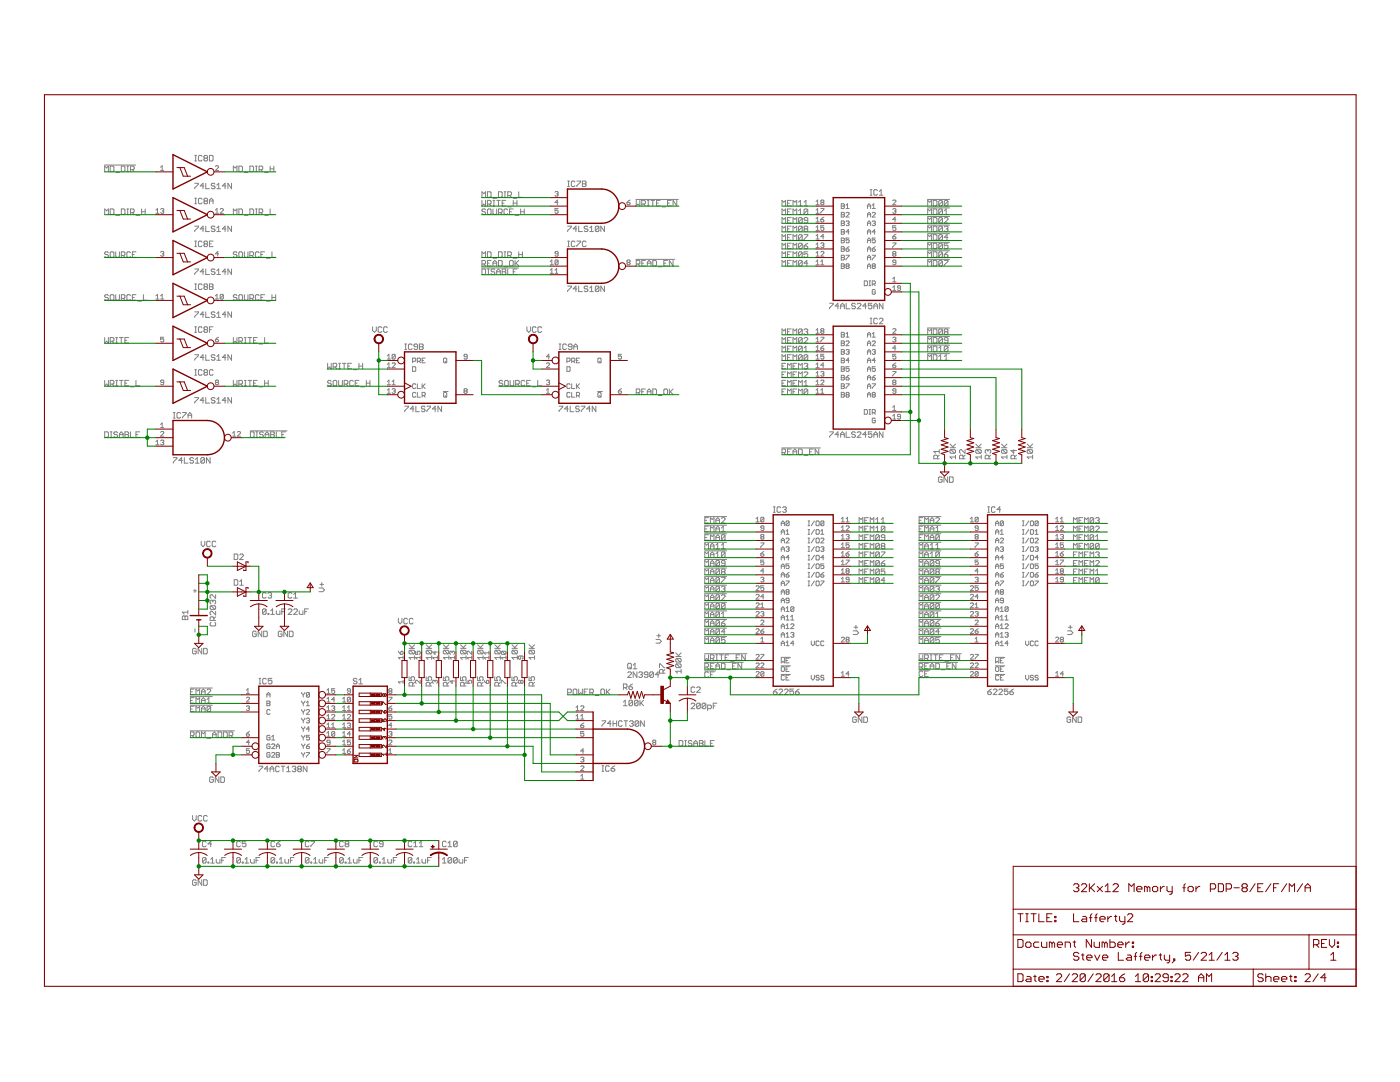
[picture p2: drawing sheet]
<svg xmlns="http://www.w3.org/2000/svg" width="279mm" height="216mm" viewBox="0 0 279 216" stroke-linecap="round" stroke-linejoin="round" font-family="sans-serif">
<g fill="none" stroke="#808080" stroke-width=".2">
<path d="M20.8 32.9h6.3M20.9 34.2v-1.1l.4 .4 .3-.4v1.1M22 33.1h.5l.2 .2v.8l-.2 .1h-.5zM23.1 34.4h.7M24.2 33.1h.5l.2 .2v.8l-.2 .1h-.5zM25.3 34.2h.4M25.3 33.1h.4M25.5 33.1v1.1M26 33.9h.6l.2-.2v-.4l-.2-.2h-.6v1.1M26.4 33.9l.4 .3M32 33.4l.4-.3v.9M32 34h.7"/>
<path d="M38.9 36.6h.7l-.7 1.1M38.9 39.6h.3M38.9 32.1h.3M38.9 31h.3M39.1 31v1.1M39.1 39.6v1.1M40.3 31.2l-.1-.2h-.4l-.2 .2v.7l.2 .2h.4l.1-.2M40.3 39.8l-.1-.2h-.4l-.2 .2v.7l.2 .2h.4l.1-.2M40.7 37.1h-.7l.5-.5v1.1M40.9 31.6l-.2-.2 .2-.4h.4l.1 .2-.1 .4M40.9 31.6l-.2 .1 .2 .4h.4l.1-.2-.1-.3M40.9 31.6h.4"/>
<path d="M41.1 36.6v1.1h.7M41.8 31h.6l.1 .2v.7l-.1 .2h-.6zM42.9 36.7l-.2-.1h-.3l-.2 .1 .2 .4h.3l.2 .2-.2 .4h-.3l-.2-.2M43 33.2l.2-.1h.3l.1 .1-.6 .8h.6M43.3 36.9l.3-.3v1.1M43.3 37.7h.7M45.1 37.1h-.7l.5-.5v1.1M46.2 36.6v1.1l-.7-1.1v1.1M46.6 34.2v-1.1l.3 .4 .4-.4v1.1M47.7 33.1h.5l.2 .2v.8l-.2 .1h-.5zM48.8 34.4h.7M49.9 33.1h.5l.2 .2v.8l-.2 .1h-.5z"/>
<path d="M51 34.2h.3M51 33.1h.3M51.2 33.1v1.1M51.7 33.9h.6l.1-.2v-.4l-.1-.2h-.6v1.1M52.1 33.9l.3 .3M52.8 34.4h.7M53.9 33.1v1.1M53.9 33.7h.8M54.7 33.1v1.1M96.2 39.4v-1.1l.3 .4 .4-.4v1.1M96.2 40v1.1l.3-.4 .4 .4v-1.1M97.3 38.3h.5l.2 .2v.7l-.2 .2h-.5z"/>
<path d="M98.4 39.6h.7M98.4 40h.3M98.6 40v1.1M99.1 40h.7M99.5 38.3h.5l.2 .2v.7l-.2 .2h-.5zM99.5 40v1.1M100.6 39.4h.4M100.6 38.3h.4M100.8 38.3v1.1M100.9 40h-.7v1.1h.7M101.3 39h.6l.2-.2v-.3l-.2-.2h-.6v1.1M101.7 39l.4 .4"/>
<path d="M102.4 39.6h.8M102.4 40v1.1M103.2 40v1.1M103.5 38.3v1.1h.8M110.8 38.4l.4-.2 .2 .2-.2 .3M111.1 38.7h.1M111.2 38.7l.2 .1-.2 .3-.4-.1M113.3 37.2h.3M113.3 36.1h.3M113.5 36.1v1.1M114.7 36.3l-.1-.2h-.4l-.2 .2v.7l.2 .2h.4l.1-.2M115.1 36.1h.8v.2l-.8 .7v.2"/>
<path d="M116.2 36.1h.6l.2 .2-.2 .4 .2 .3-.2 .2h-.6zM116.2 36.7h.6M125.8 39.9l-.7 .5M126.9 39.8h8.5M127 40v1.1l.3-.4 .4 .4v-1.1M129.2 40h.3M129.4 40v1.1M129.9 40h.7M130.3 40v1.1M131.7 40h-.7v1.1h.7M134 40h-.8v1.1h.8M135.1 40v1.1l-.8-1.1v1.1"/>
<path d="M157.9 40h-.7v1.1h.7M173.7 38.9h.3M173.7 37.8h.3M173.8 37.8v1.1M175.1 38l-.2-.2h-.3l-.2 .2v.8l.2 .1h.3l.2-.1M175.5 38.9h.7M175.5 38.2l.4-.4v1.1M185.1 39.8h4.4M186.2 40h.6l.2 .2v.7l-.2 .2h-.6zM20.9 42.8v-1.1l.4 .4 .3-.4v1.1M21.6 50.4l-.2-.2h-.3l-.2 .4 .2 .2h.3l.2 .4-.2 .2h-.3l-.2-.2M21.6 59l-.2-.2h-.3l-.2 .4 .2 .2h.3l.2 .3-.2 .2h-.3l-.2-.2"/>
<path d="M22 59l.2-.2h.3l.2 .2v.7l-.2 .2h-.3l-.2-.2zM22 41.7h.5l.2 .2v.7l-.2 .2h-.5zM22 50.4l.2-.2h.3l.2 .2v.8l-.2 .2h-.3l-.2-.2zM23.1 58.8v.9l.2 .2h.3l.2-.2v-.9M23.1 50.2v1l.2 .2h.3l.2-.2v-1M23.1 43h.7M24.2 59.5h.5l.2-.1v-.4l-.2-.2h-.5v1.1M24.2 41.7h.5l.2 .2v.7l-.2 .2h-.5zM24.2 51h.5l.2-.2v-.4l-.2-.2h-.5v1.2M24.6 59.5l.3 .4M24.6 51l.3 .4M25.3 42.8h.4"/>
<path d="M25.3 41.7h.4M25.5 41.7v1.1M26 42.4h.6l.2-.2v-.3l-.2-.2h-.6v1.1M26 50.4l-.1-.2h-.4l-.2 .2v.8l.2 .2h.4l.1-.2M26 59l-.1-.2h-.4l-.2 .2v.7l.2 .2h.4l.1-.2M26.4 50.8h.4M26.4 59.4h.4M26.4 42.4l.4 .4M27.1 50.2h-.7v1.2h.7M27.1 58.8h-.7v1.1h.7M27.1 43h.8M28.3 42.2h.7"/>
<path d="M28.3 41.7v1.1M28.6 58.8v1.1h.7M29 41.7v1.1M31.1 42.6h.6M31.1 41.9l.3-.3v1M31.1 59l.3-.3v1M31.1 59.7h.6M32 41.8l.2-.2h.3l.2 .2-.2 .3M32 50.3l.2-.1h.3l.2 .1-.2 .4M32 59.7h.7M32 59l.4-.3v1M32.4 42.1h.1"/>
<path d="M32.4 50.7h.1M32.5 42.1l.2 .1-.2 .4h-.3l-.2-.2M32.5 50.7l.2 .1-.2 .3-.5-.1M38.9 45.1h.7l-.7 1.1M38.9 53.7h.7v.1l-.7 .8v.2M38.9 56.7h.3M38.9 49.2h.3M38.9 40.7h.3M38.9 57.8h.3M38.9 48.1h.3M39.1 48.1v1.1M39.1 56.7v1.1"/>
<path d="M40.3 48.3l-.1-.2h-.4l-.2 .2v.7l.2 .2h.4l.1-.2M40.3 56.9l-.1-.2h-.4l-.2 .2v.7l.2 .2h.4l.1-.2M40.7 45.7h-.7l.5-.6v1.1M40.7 54.2h-.7l.5-.5v1.1M40.9 57.2l-.2-.2 .2-.3h.4l.1 .2-.1 .3M40.9 48.7l-.2 .2 .2 .3h.4l.1-.2-.1-.3M40.9 40.1l-.2 .2 .2 .4h.4l.1-.2-.1-.4M40.9 57.2l-.2 .2 .2 .4h.4l.1-.2-.1-.4M40.9 40.1l-.2-.2 .2-.3h.4l.1 .2-.1 .3M40.9 48.7l-.2-.2 .2-.4h.4l.1 .2-.1 .4M40.9 40.1h.4M40.9 57.2h.4"/>
<path d="M40.9 48.7h.4M41.1 45.1v1.1h.7M41.1 53.7v1.1h.7M41.8 56.7h.6l.1 .2-.1 .3 .1 .4-.1 .2h-.6zM41.8 40.1h.7M41.8 40.7v-.8l.4-.3 .3 .3v.8M41.8 57.2h.6M41.8 48.7h.4M42.5 48.1h-.7v1.1h.7M42.9 45.3l-.2-.2h-.3l-.2 .2 .2 .4h.3l.2 .1-.2 .4h-.3l-.2-.2M42.9 53.8l-.2-.1h-.3l-.2 .1 .2 .4h.3l.2 .2-.2 .4h-.3l-.2-.2M43 42.6h.6"/>
<path d="M43 41.9l.3-.3v1M43 59l.3-.3v1M43 59.7h.6M43.3 46.2h.7M43.3 45.5l.3-.4v1.1M43.3 54l.3-.3v1.1M43.3 54.8h.7M43.6 50.7h-.6l.5-.5v.9M43.9 41.8l.2-.2h.3l.2 .2-.7 .8h.7M44.6 58.9l-.2-.2-.5 .2v.6M44.6 58.9v.6l-.2 .2-.5-.2M44.6 58.9l-.7 .6"/>
<path d="M45.1 45.7h-.7l.5-.6v1.1M45.1 54.2h-.7l.5-.5v1.1M46.2 45.1v1.1l-.7-1.1v1.1M46.2 53.7v1.1l-.7-1.1v1.1M46.6 42.8v-1.1l.3 .4 .4-.4v1.1M47.3 50.4l-.2-.2h-.4l-.1 .4 .1 .2h.4l.2 .4-.2 .2h-.4l-.1-.2M47.3 59l-.2-.2h-.4l-.1 .4 .1 .2h.4l.2 .3-.2 .2h-.4l-.1-.2M47.7 41.7h.5l.2 .2v.7l-.2 .2h-.5zM47.8 50.2h.4l.2 .2v.8l-.2 .2h-.4l-.1-.2v-.8zM47.8 58.8h.4l.2 .2v.7l-.2 .2h-.4l-.1-.2v-.7zM48.8 50.2v1l.2 .2h.3l.2-.2v-1M48.8 58.8v.9l.2 .2h.3l.2-.2v-.9"/>
<path d="M48.8 43h.7M49.9 51h.5l.2-.2v-.4l-.2-.2h-.5v1.2M49.9 41.7h.5l.2 .2v.7l-.2 .2h-.5zM49.9 59.5h.5l.2-.1v-.4l-.2-.2h-.5v1.1M50.2 51l.4 .4M50.2 59.5l.4 .4M51 42.8h.3M51 41.7h.3M51.2 41.7v1.1M51.7 42.4h.6l.1-.2v-.3l-.1-.2h-.6v1.1M51.7 50.4l-.2-.2h-.3l-.2 .2v.8l.2 .2h.3l.2-.2M51.7 59l-.2-.2h-.3l-.2 .2v.7l.2 .2h.3l.2-.2"/>
<path d="M52.1 50.8h.3M52.1 59.4h.3M52.1 42.4l.3 .4M52.8 50.2h-.7v1.2h.7M52.8 58.8h-.7v1.1h.7M52.8 43h.7M53.2 51.5h.7M53.9 41.7v1.1h.8M54.3 50.2v1.2h.7M54.3 58.8v1.1M54.3 59.4h.7M55 58.8v1.1"/>
<path d="M96.1 53.5h7.4M96.2 53.7h.5l.2 .1v.8l-.2 .2h-.5zM96.2 52.7h.5l.2-.2v-.3l-.2-.2h-.5v1.1M96.2 51.4v-1.2l.3 .4 .4-.4v1.2M96.5 52.7l.4 .4M96.9 41.9l-.2-.2h-.3l-.2 .4 .2 .1h.3l.2 .4-.2 .2h-.3l-.2-.2M97.3 53.7h.3M97.3 54.8h.3M97.3 40.7h.5l.2-.2v-.3l-.2-.2h-.5v1.1M97.3 41.9l.2-.2h.3l.2 .2v.7l-.2 .2h-.3l-.2-.2zM97.3 50.2h.5l.2 .2v.8l-.2 .2h-.5zM97.3 52.5h.3"/>
<path d="M97.5 53.7v1.1M97.6 40.7l.4 .4M98 52h-.7v1.1h.7M98.4 41.1h.3M98.4 41.7v.9l.2 .2h.3l.2-.2v-.9M98.4 52.5h.7M98.4 53.1v-.8l.3-.3 .4 .3v.8M98.4 51.5h.7M98.7 53.8l-.1-.1h-.4l-.2 .1 .2 .4h.4l.1 .2-.1 .4h-.4l-.2-.2M99.1 54.8v-.8l.4-.3 .3 .3v.8M99.1 54.2h.7M99.5 52h.5l.2 .2v.7l-.2 .2h-.5z"/>
<path d="M99.5 42.4h.5l.2-.2v-.3l-.2-.2h-.5v1.1M99.5 50.2h.5l.2 .2v.8l-.2 .2h-.5zM99.8 42.4l.4 .4M100.2 53.7h.6l.1 .1-.1 .4 .1 .4-.1 .2h-.6zM100.2 54.2h.6M100.2 40.5h.4M100.6 51.4h.4M100.6 50.2h.4M100.6 53.2h.7M100.8 50.2v1.2M101.3 53.7v1.1h.8M101.3 41.9l-.2-.2h-.3l-.2 .2v.7l.2 .2h.3l.2-.2"/>
<path d="M101.3 51h.6l.2-.2v-.4l-.2-.2h-.6v1.2M101.3 41.3h.8M101.7 52.2l.2-.2h.3l.2 .2v.7l-.2 .2h-.3l-.2-.2zM101.7 42.2h.4M101.7 51l.4 .4M102.4 54.2h.4M102.4 41.7h-.7v1.1h.7M102.4 40.5h.8M102.4 51.5h.8M102.8 52v1.1M102.8 43h.7M103 52.5l.5 .6"/>
<path d="M103.2 53.7h-.8v1.1h.8M103.5 50.8h.8M103.5 52l-.7 .7M103.5 50.2v1.2M103.9 41.7v1.1M103.9 42.2h.7M104.3 50.2v1.2M104.6 41.7v1.1M109.8 52.8h.6M109.8 52.2l.3-.3v.9M109.8 53.9l.3-.3v.9M109.8 54.5h.6"/>
<path d="M110.8 54.5h.6M110.8 53.9l.3-.3v.9M111.4 41.6h-.6v.5l.4-.2 .2 .5-.2 .2h-.3l-.1-.2M111.4 50.7h-.5l-.1-.2 .1-.3h.3l.2 .1v.7l-.2 .1-.4-.1M111.4 52v.7l-.2 .1h-.3l-.1-.1M111.4 52l-.2-.1h-.3l-.1 .1v.7M111.4 40.4h-.6l.4-.5v1M111.4 52l-.6 .7M113.3 45.1h.7l-.7 1.1M113.3 57.1h.7v.2l-.7 .7v.2M113.3 49.2h.3M113.3 48.1h.3"/>
<path d="M113.5 48.1v1.1M114.7 48.3l-.1-.2h-.4l-.2 .2v.7l.2 .2h.4l.1-.2M115.1 45.7h-.7l.5-.6v1.1M115.1 57.6h-.7l.5-.5v1.1M115.1 48.1h.8v.2l-.8 .7v.2M115.5 45.1v1.1h.7M115.5 57.1v1.1h.7M117 48.3l-.2-.2h-.4l-.2 .2v.7l.2 .2h.4l.2-.2M117.3 45.3l-.2-.2h-.3l-.2 .2 .2 .4h.3l.2 .1-.2 .4h-.3l-.2-.2M117.3 57.3l-.2-.2h-.3l-.2 .2 .2 .3h.3l.2 .2-.2 .4h-.3l-.2-.2M117.7 46.2h.7M117.7 45.5l.4-.4v1.1"/>
<path d="M117.7 57.5l.4-.4v1.1M117.7 58.2h.7M119.5 45.3l-.1-.2h-.4l-.2 .2v.7M119.5 45.3v.7l-.1 .2h-.4l-.2-.2M119.5 57.3l-.1-.2h-.4l-.2 .2v.7M119.5 57.3v.7l-.1 .2h-.4l-.2-.2M119.5 45.3l-.7 .7M119.5 57.3l-.7 .7M120.6 45.1v1.1l-.7-1.1v1.1M120.6 57.1v1.1l-.7-1.1v1.1M125.1 40.4h.5l.2 .3-.5 .2-.2-.2zM125.3 52.4l-.2 .1 .2 .3h.3l.2-.1-.2-.3"/>
<path d="M125.3 52.4l-.2-.2 .2-.3h.3l.2 .1-.2 .4M125.3 52.4h.3M126.9 51.8h7.7M127 52.7h.5l.2-.2v-.3l-.2-.2h-.5v1.1M127.3 52.7l.4 .4M128.1 40.7h.5l.2-.2v-.3l-.2-.2h-.5v1.1M128.1 52.5h.3M128.4 40.7l.4 .4M128.8 52h-.7v1.1h.7M129.2 41.1h.3M129.2 52.5h.7M129.2 53.1v-.8l.3-.3 .4 .3v.8"/>
<path d="M130.3 52h.5l.2 .2v.7l-.2 .2h-.5zM131 40.5h.4M131.4 53.2h.7M132.1 41.3h.7M132.5 52.5h.4M133.2 52h-.7v1.1h.7M133.2 40.5h.4M134.3 52v1.1l-.7-1.1v1.1M156.1 42.8v-1.1l.3 .4 .4-.4v1.1M156.1 41.1v-1.1l.3 .3 .4-.3v1.1M156.1 44.5v-1.1l.3 .4 .4-.4v1.1M156.1 46.2v-1.1l.3 .4 .4-.4v1.1"/>
<path d="M156.1 47.9v-1.1l.3 .4 .4-.4v1.1M156.1 49.6v-1.1l.3 .4 .4-.4v1.1M156.1 51.4v-1.2l.3 .4 .4-.4v1.2M156.1 53.1v-1.1l.3 .3 .4-.3v1.1M157.2 45.7h.3M157.2 47.4h.3M157.2 50.8h.3M157.2 40.5h.3M157.2 42.2h.3M157.2 44h.3M157.2 49.1h.3M157.2 52.5h.3"/>
<path d="M157.9 45.1h-.7v1.1h.7M157.9 41.7h-.7v1.1h.7M157.9 43.4h-.7v1.1h.7M157.9 46.8h-.7v1.1h.7M157.9 48.5h-.7v1.1h.7M157.9 50.2h-.7v1.2h.7M157.9 52h-.7v1.1h.7M158.3 41.1v-1.1l.3 .3 .4-.3v1.1M158.3 42.8v-1.1l.3 .4 .4-.4v1.1M158.3 44.5v-1.1l.3 .4 .4-.4v1.1M158.3 46.2v-1.1l.3 .4 .4-.4v1.1M158.3 47.9v-1.1l.3 .4 .4-.4v1.1"/>
<path d="M158.3 49.6v-1.1l.3 .4 .4-.4v1.1M158.3 51.4v-1.2l.3 .4 .4-.4v1.2M158.3 53.1v-1.1l.3 .3 .4-.3v1.1M159.4 41.1h.7M159.4 42.8h.7M159.4 40.3l.3-.3v1.1M159.4 42.1l.3-.4v1.1M160.1 47l-.7 .8M160.1 52.2v.7l-.2 .2h-.3l-.2-.2M160.1 52.2l-.2-.2h-.3l-.2 .2v.7M160.1 48.7v.7l-.2 .2h-.3l-.2-.2M160.1 45.3l-.2-.2h-.3l-.2 .2v.7"/>
<path d="M160.1 45.3v.7l-.2 .2h-.3l-.2-.2M160.1 43.6v.7l-.2 .2h-.3l-.2-.2M160.1 48.7l-.2-.2h-.3l-.2 .2v.7M160.1 47l-.2-.2h-.3l-.2 .2v.8M160.1 50.4l-.2-.2h-.3l-.2 .2v.8M160.1 50.4v.8l-.2 .2h-.3l-.2-.2M160.1 43.6l-.2-.2h-.3l-.2 .2v.7M160.1 47v.8l-.2 .1h-.3l-.2-.1M160.1 43.6l-.7 .7M160.1 45.3l-.7 .7M160.1 48.7l-.7 .7M160.1 52.2l-.7 .7"/>
<path d="M160.1 50.4l-.7 .8M160.5 46.8h.7v.2l-.7 .8v.1M160.5 41.1h.7M160.5 49.1h.5l.2 .3-.2 .2h-.3l-.2-.2zM160.5 40.3l.3-.3v1.1M160.7 45.7l-.2-.2 .2-.4h.3l.2 .2-.2 .4M160.7 45.7h.3M160.7 45.7l-.2 .1 .2 .4h.3l.2-.2-.2-.3M161.2 52.5h-.7l.5-.5v1.1M161.2 50.2h-.7v.6l.3-.2 .4 .2v.4l-.2 .2h-.3l-.2-.2M161.2 41.9v.7l-.2 .2h-.3l-.2-.2M161.2 41.9l-.2-.2h-.3l-.2 .2v.7"/>
<path d="M161.2 44h-.5l-.2-.2 .2-.4h.3l.2 .2v.7l-.2 .2h-.3l-.2-.2M161.2 41.9l-.7 .7M161.2 48.5l-.7 .6M162.9 50.5l.3-.3v.9M162.9 40.9h.6M162.9 42.6h.6M162.9 46h.6M162.9 47.7h.6M162.9 51.1h.6M162.9 52.8h.6M162.9 52.2l.3-.3v.9M162.9 40.2l.3-.3v1"/>
<path d="M162.9 41.9l.3-.3v1M162.9 43.6l.3-.3v1M162.9 45.4l.3-.4v1M162.9 47.1l.3-.3v.9M162.9 48.8l.3-.3v.9M162.9 49.4h.6M162.9 44.3h.6M163.8 48.6l.5-.1 .1 .1-.1 .3M163.8 41.6h.6l-.6 1M163.8 43.8h.5l.1 .3-.1 .2h-.3zM163.8 50.3l.2-.1h.3l.1 .1-.6 .8h.6M163.8 52.2l.3-.3v.9"/>
<path d="M163.8 52.8h.6M164 40.4l-.2 .1 .2 .4 .4-.2-.1-.3M164 40.4l-.2-.2 .2-.3 .4 .2-.1 .3M164 40.4h.3M164.1 48.9h.2M164.3 48.9l.1 .2-.1 .3-.5-.1M164.4 45h-.6v.5l.3-.1 .3 .1-.1 .5-.5-.2M164.4 47.2h-.6l.5-.4v.9M164.4 43.3l-.6 .5M167.9 49.2h.5l.1 .2-.1 .3 .1 .3-.1 .2h-.5zM167.9 40.7h.5l.1 .1-.1 .3 .1 .3-.1 .2h-.5zM167.9 42.4h.5l.1 .1-.1 .3 .1 .4-.1 .1h-.5z"/>
<path d="M167.9 44.1h.5l.1 .1-.1 .4 .1 .3-.1 .1h-.5zM167.9 45.8h.5l.1 .2-.1 .3 .1 .3-.1 .1h-.5zM167.9 47.5h.5l.1 .2-.1 .3 .1 .3-.1 .2h-.5zM167.9 50.9h.5l.1 .2-.1 .3 .1 .3-.1 .2h-.5zM167.9 52.6h.5l.1 .2-.1 .3 .1 .3-.1 .2h-.5zM167.9 41.1h.5M167.9 42.8h.5M167.9 44.6h.5M167.9 46.3h.5M167.9 48h.5M167.9 49.7h.5M167.9 51.4h.5"/>
<path d="M167.9 53.1h.5M168.8 42.5l.2-.1 .5 .1v.2l-.7 .6h.7M168.8 41l.3-.3v.9M168.8 44.2l.5-.1 .2 .1-.2 .4M168.8 49.7h.5l.2 .3-.2 .2h-.3zM168.8 50.9h.7l-.7 1M168.8 41.6h.7M169 53.1l-.2-.1 .2-.4 .5 .2-.2 .3M169 53.1l-.2 .2 .2 .3 .5-.2-.2-.3M169 53.1h.3M169.1 44.6h.2M169.3 44.6l.2 .1-.2 .3-.5-.1"/>
<path d="M169.5 49.2l-.7 .5M169.5 47.5h-.7v.5l.3-.2 .4 .2-.2 .5h-.3l-.2-.2M169.5 46.3h-.7l.5-.5v.9M172.5 56h.5l.1 .2v.7l-.1 .1h-.5zM173.1 41.6v-.6l.3-.3 .4 .3v.6M173.1 43.3v-.6l.3-.3 .4 .3v.6M173.1 45v-.6l.3-.3 .4 .3v.6M173.1 46.7v-.6l.3-.3 .4 .3v.6M173.1 48.5v-.7l.3-.3 .4 .3v.7M173.1 50.2v-.7l.3-.3 .4 .3v.7M173.1 51.9v-.7l.3-.3 .4 .3v.7M173.1 53.6v-.6l.3-.4 .4 .4v.6"/>
<path d="M173.1 41.1h.7M173.1 42.8h.7M173.1 44.6h.7M173.1 46.3h.7M173.1 48h.7M173.1 49.7h.7M173.1 51.4h.7M173.1 53.1h.7M173.4 57h.4M173.4 56h.4M173.6 56v1M174.1 41l.3-.3v.9"/>
<path d="M174.1 44.2l.4-.1 .2 .1-.2 .4M174.1 56.7h.4l.2-.2-.2-.5h-.4v1M174.1 49.7h.4l.2 .3-.2 .2h-.3zM174.1 50.9h.6l-.6 1M174.1 42.5l.1-.1 .5 .1v.2l-.6 .6h.6M174.1 41.6h.6M174.2 53.1l-.1-.1 .1-.4 .5 .2-.2 .3M174.2 53.1l-.1 .2 .1 .3 .5-.2-.2-.3M174.2 53.1h.3M174.4 56.7l.3 .3M174.4 44.6h.1M174.5 44.6l.2 .1-.2 .3-.4-.1"/>
<path d="M174.7 46.3h-.6l.4-.5v.9M174.7 47.5h-.6v.5l.3-.2 .3 .2-.2 .5h-.3l-.1-.2M174.7 57.9l-.2-.1h-.3l-.1 .1v.6l.1 .2h.3l.2-.4h-.3M174.7 49.2l-.6 .5M178.2 40.1l.1-.2 .5 .2-.6 .8h.6M178.2 55.6l.3-.3v.9M178.2 57.3l.3-.3v1M178.2 56.2h.6M178.2 41.8l.1-.2h.3l.2 .2-.2 .3M178.2 47.2h.4l.2 .3-.5 .2zM178.2 48.5h.6l-.6 .9M178.2 58h.6"/>
<path d="M178.3 50.7l-.1-.2 .1-.3h.3l.2 .1-.2 .4M178.3 50.7l-.1 .1 .1 .3 .5-.1-.2-.3M178.3 50.7h.3M178.5 42.1h.1M178.6 42.1l.2 .1-.2 .4h-.3l-.1-.2M178.8 45h-.6v.5l.3-.1 .3 .1v.3l-.2 .2-.4-.2M178.8 52.4h-.5l-.1-.2 .1-.3h.3l.2 .1v.7l-.2 .1h-.3l-.1-.1M178.8 43.8h-.6l.4-.5v1M178.8 46.8l-.6 .4M179.7 57.5h-.4l-.2-.2 .2-.3 .4 .2v.6l-.1 .2-.5-.2M185.1 41.5h4.4M185.1 43.2h4.4"/>
<path d="M185.1 44.9h4.4M185.1 46.6h4.4M185.1 48.3h4.4M185.1 50h4.4M185.1 51.8h4.4M185.1 47.9v-1.1l.4 .4 .4-.4v1.1M185.1 49.6v-1.1l.4 .4 .4-.4v1.1M185.1 41.1v-1.1l.4 .3 .4-.3v1.1M185.1 42.8v-1.1l.4 .4 .4-.4v1.1M185.1 44.5v-1.1l.4 .4 .4-.4v1.1M185.1 46.2v-1.1l.4 .4 .4-.4v1.1M185.1 51.4v-1.2l.4 .4 .4-.4v1.2"/>
<path d="M185.1 53.1v-1.1l.4 .3 .4-.3v1.1M186.2 45.1h.6l.2 .2v.7l-.2 .2h-.6zM186.2 43.4h.6l.2 .2v.7l-.2 .2h-.6zM186.2 52h.6l.2 .2v.7l-.2 .2h-.6zM186.2 41.7h.6l.2 .2v.7l-.2 .2h-.6zM186.2 46.8h.6l.2 .2v.8l-.2 .1h-.6zM186.2 48.5h.6l.2 .2v.7l-.2 .2h-.6zM186.2 50.2h.6l.2 .2v.8l-.2 .2h-.6zM188.1 43.6l-.2-.2h-.4l-.2 .2v.7M188.1 41.9v.7l-.2 .2h-.4l-.2-.2M188.1 45.3l-.2-.2h-.4l-.2 .2v.7M188.1 45.3v.7l-.2 .2h-.4l-.2-.2"/>
<path d="M188.1 47l-.8 .8M188.1 50.4l-.2-.2h-.4l-.2 .2v.8M188.1 52.2v.7l-.2 .2h-.4l-.2-.2M188.1 48.7v.7l-.2 .2h-.4l-.2-.2M188.1 52.2l-.2-.2h-.4l-.2 .2v.7M188.1 40.2v.7l-.2 .2h-.4l-.2-.2M188.1 40.2l-.2-.2h-.4l-.2 .2v.7M188.1 41.9l-.2-.2h-.4l-.2 .2v.7M188.1 47l-.2-.2h-.4l-.2 .2v.8M188.1 48.7l-.2-.2h-.4l-.2 .2v.7M188.1 43.6v.7l-.2 .2h-.4l-.2-.2M188.1 47v.8l-.2 .1h-.4l-.2-.1"/>
<path d="M188.1 50.4v.8l-.2 .2h-.4l-.2-.2M188.1 40.2l-.8 .7M188.1 41.9l-.8 .7M188.1 43.6l-.8 .7M188.1 45.3l-.8 .7M188.1 48.7l-.8 .7M188.1 50.4l-.8 .8M188.1 52.2l-.8 .7M188.4 45.3l.2-.2h.4l.2 .2-.2 .4M188.4 43.6l.2-.2h.4l.2 .2v.2l-.8 .7h.8M188.4 50.8h.6l.2 .4-.2 .2h-.4l-.2-.2zM188.4 52h.8v.2l-.8 .7v.2"/>
<path d="M188.4 42.8h.8M188.4 42.1l.4-.4v1.1M188.8 45.7h.2M189 45.7l.2 .1-.2 .4h-.4l-.2-.2M189.2 40.2l-.2-.2h-.4l-.2 .2v.7M189.2 40.2v.7l-.2 .2h-.4l-.2-.2M189.2 48.5h-.8v.6l.4-.2 .4 .2v.3l-.2 .2h-.4l-.2-.2M189.2 40.2l-.8 .7M189.2 47.4h-.8l.6-.6v1.1M189.2 50.2l-.8 .6M20.9 67.4v1.1l.4-.4 .3 .4v-1.1M20.9 75.9v1.1l.4-.4 .3 .4v-1.1"/>
<path d="M22 68.1h.5l.2-.2v-.4l-.2-.1h-.5v1.1M22 76.6h.5l.2-.1v-.4l-.2-.2h-.5v1.1M22.4 76.6l.3 .4M22.4 68.1l.3 .4M23.1 68.5h.4M23.1 67.4h.4M23.1 75.9h.4M23.1 77h.4M23.3 67.4v1.1M23.3 75.9v1.1M23.8 67.4h.8M23.8 75.9h.8"/>
<path d="M24.2 67.4v1.1M24.2 75.9v1.1M24.9 67.9h.4M24.9 76.5h.4M25.7 67.4h-.8v1.1h.8M25.7 75.9h-.8v1.1h.8M26 77.2h.8M27.1 75.9v1.1h.8M27.5 60.1h.7M32.7 67.3h-.7v.5l.4-.2 .3 .2-.2 .4-.5-.1M32.7 76.3h-.5l-.2-.1 .2-.4 .5 .2v.6l-.2 .2-.5-.2M38.9 62.2h.7v.2l-.7 .7v.2"/>
<path d="M38.9 70.8h.7v.2l-.7 .7v.2M38.9 79.3h.7v.2l-.7 .7v.2M38.9 65.2h.3M38.9 66.3h.3M38.9 74.9h.3M38.9 73.8h.3M39.1 65.2v1.1M39.1 73.8v1.1M40.3 65.4l-.1-.2h-.4l-.2 .2v.7l.2 .2h.4l.1-.2M40.3 74l-.1-.2h-.4l-.2 .2v.7l.2 .2h.4l.1-.2M40.7 62.8h-.7l.5-.6v1.1M40.7 71.3h-.7l.5-.5v1.1"/>
<path d="M40.7 79.9h-.7l.5-.6v1.1M40.9 65.8l-.2-.2 .2-.4h.4l.1 .2-.1 .4M40.9 65.8l-.2 .2 .2 .3h.4l.1-.2-.1-.3M40.9 74.3l-.2 .2 .2 .4h.4l.1-.2-.1-.4M40.9 74.3l-.2-.2 .2-.3h.4l.1 .2-.1 .3M40.9 74.3h.4M40.9 65.8h.4M41.1 62.2v1.1h.7M41.1 70.8v1.1h.7M41.1 79.3v1.1h.7M41.8 65.8h.4M42.5 65.2h-.7v1.1"/>
<path d="M42.5 74l-.1-.2h-.4l-.2 .2v.7l.2 .2h.4l.1-.2M42.9 62.4l-.2-.2h-.3l-.2 .2 .2 .4h.3l.2 .1-.2 .4h-.3l-.2-.2M42.9 71l-.2-.2h-.3l-.2 .3 .2 .2h.3l.2 .4-.2 .2h-.3l-.2-.2M42.9 79.5l-.2-.2h-.3l-.2 .4 .2 .2h.3l.2 .3-.2 .2h-.3l-.2-.2M43 67.8h.5l.1 .3-.4 .1-.2-.1zM43.2 76.3l-.2-.1 .2-.4 .4 .2-.1 .3M43.2 76.3l-.2 .2 .2 .3 .4-.2-.1-.3M43.2 76.3h.3M43.3 62.6l.3-.4v1.1M43.3 71.1l.3-.3v1.1M43.3 79.7l.3-.4v1.1M43.3 63.3h.7"/>
<path d="M43.3 71.9h.7M43.6 67.3l-.6 .5M45.1 62.8h-.7l.5-.6v1.1M45.1 71.3h-.7l.5-.5v1.1M45.1 79.9h-.7l.5-.6v1.1M46.2 62.2v1.1l-.7-1.1v1.1M46.2 70.8v1.1l-.7-1.1v1.1M46.2 79.3v1.1l-.7-1.1v1.1M46.6 67.4v1.1l.3-.4 .4 .4v-1.1M46.6 75.9v1.1l.3-.4 .4 .4v-1.1M47.7 68.1h.5l.2-.2v-.4l-.2-.1h-.5v1.1M47.7 76.6h.5l.2-.1v-.4l-.2-.2h-.5v1.1"/>
<path d="M48 76.6l.4 .4M48 68.1l.4 .4M48.8 68.5h.3M48.8 67.4h.3M48.8 75.9h.3M48.8 77h.3M49 67.4v1.1M49 75.9v1.1M49.5 67.4h.7M49.5 75.9h.7M49.9 67.4v1.1M49.9 75.9v1.1"/>
<path d="M50.6 67.9h.4M50.6 76.5h.4M51.3 67.4h-.7v1.1h.7M51.3 75.9h-.7v1.1h.7M51.7 68.6h.7M51.7 77.2h.7M52.8 67.4v1.1h.7M52.8 76.5h.7M52.8 75.9v1.1M53.2 60.1h.7M53.5 75.9v1.1M65.4 72.5v1.1l.3-.4 .4 .4v-1.1"/>
<path d="M66.1 76.1l-.2-.2h-.3l-.2 .2 .2 .4h.3l.2 .1-.2 .4h-.3l-.2-.2M66.5 73.2h.5l.2-.2v-.3l-.2-.2h-.5v1.1M66.7 75.9h.3l.2 .2v.7l-.2 .2h-.3l-.2-.2v-.7zM66.8 73.2l.4 .4M67.6 72.5h.3M67.6 73.6h.3M67.6 75.9v.9l.2 .2h.3l.2-.2v-.9M67.8 72.5v1.1M68.3 72.5h.7M68.7 72.5v1.1M68.7 76.6h.5l.2-.1v-.4l-.2-.2h-.5v1.1M69 76.6l.4 .4"/>
<path d="M69.4 73h.4M70.1 72.5h-.7v1.1h.7M70.5 76.1l-.2-.2h-.3l-.2 .2v.7l.2 .2h.3l.2-.2M70.5 73.8h.8M70.9 76.5h.4M71.6 72.5v1.1M71.6 73h.8M71.6 75.9h-.7v1.1h.7M72 77.2h.7M72.4 72.5v1.1M73.1 76.5h.7M73.1 75.9v1.1"/>
<path d="M73.8 75.9v1.1M74.4 65.2v.8l.3 .3 .4-.3v-.8M76.2 65.4l-.2-.2h-.4l-.1 .2v.7l.1 .2h.4l.2-.2M77.3 65.4l-.2-.2h-.3l-.2 .2v.7l.2 .2h.3l.2-.2M77.3 71.6h.6M77.3 73.4h.6M77.3 76.8h.6M77.3 78.5h.6M77.3 76.2l.3-.4v1M77.3 77.9l.3-.3v.9M77.3 71l.3-.3v.9M77.3 72.7l.3-.3v1"/>
<path d="M78.3 72.6l.1-.2h.3l.2 .2-.6 .8h.6M78.3 76.8h.6M78.3 77.7l.4-.1 .2 .1-.2 .3M78.3 76.2l.3-.4v1M78.6 78h.1M78.7 78l.2 .2-.2 .3-.4-.2M78.9 70.9l-.2-.2h-.3l-.1 .2v.6M78.9 70.9v.6l-.2 .1h-.3l-.1-.1M78.9 70.9l-.6 .6M80.8 69.7h.4M80.8 68.6h.4M81 68.6v1.1"/>
<path d="M82.3 68.8l-.2-.2h-.4l-.2 .2v.8l.2 .1h.4l.2-.1M82.3 72.1h.5l.2-.5-.2-.1h-.5v.9M82.3 73.2h.5l.2 .1v.7l-.2 .1h-.5zM83 76.8l-.2-.2h-.3l-.2 .2v.6l.2 .1h.3l.2-.1M83 78.5l-.2-.2h-.3l-.2 .2v.6l.2 .1h.3l.2-.1M83.3 72.1h.5l.1-.2v-.3l-.1-.1h-.5v.9M83.3 76.6v.9h.6M83.3 78.3v.9h.6M83.4 69.2h-.6l-.2-.2 .2-.4h.4l.2 .2v.8l-.2 .1h-.4l-.2-.1M83.6 72.1l.3 .3M83.7 68.6h.6l.2 .2-.2 .4 .2 .4-.2 .1h-.6zM83.7 69.2h.6"/>
<path d="M84.2 76.6v.9M84.2 78.9h.5l.2-.1-.2-.5h-.5v.9M84.2 71.9h.3M84.4 77.1l.5 .4M84.5 78.9l.4 .3M84.9 71.5h-.7v.9h.7M84.9 76.6l-.7 .6M88.5 78.1h.9M88.5 71.6l.2-.1 .5 .1v.6l-.2 .2-.5-.2zM88.7 78.3h.3l.2 .2v.6l-.2 .1h-.3l-.2-.1v-.6zM88.8 72.1l.4 .3M88.8 78.9l.4 .3"/>
<path d="M92.8 78l-.2-.1 .2-.3 .4 .1-.1 .3M92.8 78l-.2 .2 .2 .3 .4-.2-.1-.3M92.8 78h.3M93.2 71.2h-.4l-.2-.2 .2-.3h.3l.1 .2v.6l-.1 .1h-.3l-.2-.1M100.3 76.1l-.2-.2h-.3l-.2 .4 .2 .2h.3l.2 .3-.2 .2h-.3l-.2-.2M100.9 75.9h.4l.1 .2v.7l-.1 .2h-.4l-.2-.2v-.7zM101.8 75.9v.9l.2 .2h.4l.1-.2v-.9M102.9 76.6h.6l.1-.1v-.4l-.1-.2h-.6v1.1M103.3 76.6l.3 .4M104.7 76.1l-.1-.2h-.4l-.2 .2v.7l.2 .2h.4l.1-.2M105.1 76.5h.4M105.2 65.2v.8l.3 .3 .4-.3v-.8"/>
<path d="M105.9 75.9h-.8v1.1h.8M106.2 77.2h.8M107 65.4l-.2-.2h-.4l-.1 .2v.7l.1 .2h.4l.2-.2M107.3 75.9v1.1h.8M108.1 65.4l-.2-.2h-.4l-.1 .2v.7l.1 .2h.4l.2-.2M109.1 72.6l.1-.2h.3l.2 .2-.6 .8h.6M109.1 76l.4-.2 .2 .2-.2 .3M109.1 78.5h.6M109.1 77.9l.3-.3v.9M109.4 76.3h.1M109.5 76.3l.2 .2-.2 .3-.4-.2M109.7 71.2h-.6l.4-.5v.9"/>
<path d="M111.6 69.7h.4M111.6 68.6h.4M111.8 68.6v1.1M113.1 68.8l-.2-.2h-.4l-.2 .2v.8l.2 .1h.4l.2-.1M113.1 73.2h.5l.2 .1v.7l-.2 .1h-.5zM113.1 72.1h.5l.2-.5-.2-.1h-.5v.9M113.8 76.8l-.2-.2h-.3l-.2 .2v.6l.2 .1h.3l.2-.1M113.8 78.5l-.2-.2h-.3l-.2 .2v.6l.2 .1h.3l.2-.1M114.1 78.3v.9h.6M114.1 76.6v.9h.6M114.1 72.1h.5l.1-.2v-.3l-.1-.1h-.5v.9M114.2 69.2h-.6l-.2-.2 .2-.4h.4l.2 .2v.8l-.2 .1h-.4l-.2-.1"/>
<path d="M114.4 72.1l.3 .3M114.5 69.7v-.7l.4-.4 .4 .4v.7M114.5 69.2h.8M115 71.9h.3M115 78.9h.5l.2-.1-.2-.5h-.5v.9M115 76.6v.9M115.2 77.1l.5 .4M115.3 78.9l.4 .3M115.7 71.5h-.7v.9h.7M115.7 76.6l-.7 .6M119.3 78.1h.9M119.3 71.6l.2-.1 .5 .1v.6l-.2 .2-.5-.2z"/>
<path d="M119.5 78.3h.3l.2 .2v.6l-.2 .1h-.3l-.2-.1v-.6zM119.6 72.1l.4 .3M119.6 78.9l.4 .3M123.4 78h.5l.1 .3-.4 .2-.2-.2zM124 70.7h-.6v.5l.3-.2 .3 .2-.1 .4h-.3l-.2-.1M124 77.6l-.6 .4M127 78.4h.5l.2-.2v-.4l-.2-.2h-.5v1.1M127.3 78.4l.4 .3M128.1 78.2h.3M128.8 77.6h-.7v1.1h.7M129.2 78.7v-.7l.3-.4 .4 .4v.7M129.2 78.2h.7"/>
<path d="M130.3 77.6h.5l.2 .2v.7l-.2 .2h-.5zM131.4 78.9h.7M132.5 77.8l.2-.2h.3l.2 .2v.7l-.2 .2h-.3l-.2-.2zM133.6 77.6v1.1M133.8 78.2l.5 .5M134.3 77.6l-.7 .8M156.1 71.9v-1.1l.3 .3 .4-.3v1.1M156.1 73h.3M156.1 76.5h.3M156.1 66.7v-1.1l.3 .4 .4-.4v1.1M156.1 68.5v-1.1l.3 .3 .4-.3v1.1M156.1 70.2v-1.1l.3 .3 .4-.3v1.1"/>
<path d="M156.1 74.7h.3M156.1 78.2h.3M156.8 72.5h-.7v1.1h.7M156.8 75.9h-.7v1.1h.7M156.8 74.2h-.7v1.1h.7M156.8 77.6h-.7v1.1h.7M157.2 71.3h.3M157.2 73.6v-1.1l.3 .4 .4-.4v1.1M157.2 75.3v-1.1l.3 .4 .4-.4v1.1M157.2 77v-1.1l.3 .4 .4-.4v1.1M157.2 78.7v-1.1l.3 .4 .4-.4v1.1M157.2 66.2h.3"/>
<path d="M157.2 67.9h.3M157.2 69.6h.3M157.9 70.8h-.7v1.1h.7M157.9 65.6h-.7v1.1h.7M157.9 67.4h-.7v1.1h.7M157.9 69.1h-.7v1.1h.7M158.3 68.5v-1.1l.3 .3 .4-.3v1.1M158.3 66.7v-1.1l.3 .4 .4-.4v1.1M158.3 70.2v-1.1l.3 .3 .4-.3v1.1M158.3 71.9v-1.1l.3 .3 .4-.3v1.1M158.3 73h.3M158.3 76.5h.3"/>
<path d="M158.3 74.7h.3M158.3 78.2h.3M159 72.5h-.7v1.1h.7M159 74.2h-.7v1.1h.7M159 75.9h-.7v1.1h.7M159 77.6h-.7v1.1h.7M159.4 75.3v-1.1l.3 .4 .4-.4v1.1M159.4 73.6v-1.1l.3 .4 .4-.4v1.1M159.4 77v-1.1l.3 .4 .4-.4v1.1M159.4 78.7v-1.1l.3 .4 .4-.4v1.1M160.1 71v.7l-.2 .2h-.3l-.2-.2M160.1 69.3l-.7 .7"/>
<path d="M160.1 71l-.2-.2h-.3l-.2 .2v.7M160.1 69.3l-.2-.2h-.3l-.2 .2v.7M160.1 67.5l-.2-.1h-.3l-.2 .1v.8M160.1 69.3v.7l-.2 .2h-.3l-.2-.2M160.1 65.8v.8l-.2 .1h-.3l-.2-.1M160.1 65.8l-.2-.2h-.3l-.2 .2v.8M160.1 67.5v.8l-.2 .2h-.3l-.2-.2M160.1 71l-.7 .7M160.1 67.5l-.7 .8M160.1 65.8l-.7 .8M160.5 72.7l.2-.2h.3l.2 .2-.2 .3M160.5 65.8l.2-.2h.3l.2 .2-.2 .4"/>
<path d="M160.5 67.5l.2-.1h.3l.2 .1v.2l-.7 .8h.7M160.5 70.2h.7M160.5 77h.7M160.5 69.4l.3-.3v1.1M160.5 74.4l.2-.2h.3l.2 .2v.2l-.7 .7h.7M160.5 76.3l.3-.4v1.1M160.8 66.2h.2M160.8 73h.2M161 66.2l.2 .2-.2 .3h-.3l-.2-.1M161 73l.2 .2-.2 .4h-.3l-.2-.2M161.2 71v.7l-.2 .2h-.3l-.2-.2M161.2 71l-.2-.2h-.3l-.2 .2v.7"/>
<path d="M161.2 77.8v.7l-.2 .2h-.3l-.2-.2M161.2 77.8l-.2-.2h-.3l-.2 .2v.7M161.2 71l-.7 .7M161.2 77.8l-.7 .7M162.9 69.3l.3-.3v.9M162.9 76.2l.3-.4v1M162.9 65.9l.3-.3v.9M162.9 67.6l.3-.3v.9M162.9 71l.3-.3v.9M162.9 72.7l.3-.3v1M162.9 74.4l.3-.3v1M162.9 77.9l.3-.3v.9"/>
<path d="M162.9 66.5h.6M162.9 68.2h.6M162.9 71.6h.6M162.9 73.4h.6M162.9 76.8h.6M162.9 78.5h.6M162.9 75.1h.6M162.9 69.9h.6M163.8 67.3h.6l-.6 .9M163.8 69.5h.5l.1 .3-.4 .1zM163.8 74.3l.5-.2 .1 .2-.1 .3M163.8 76l.2-.2 .4 .2v.2l-.6 .6h.6"/>
<path d="M163.8 77.9l.3-.3v.9M163.8 78.5h.6M164 66l-.2-.1 .2-.3 .4 .1-.1 .3M164 66l-.2 .2 .2 .3 .4-.1-.1-.4M164 66h.3M164.1 74.6h.2M164.3 74.6l.1 .2-.1 .3-.5-.2M164.4 70.7h-.6v.5l.3-.2 .3 .2-.1 .4h-.3l-.2-.1M164.4 72.9h-.6l.5-.5v1M164.4 69l-.6 .5M165.6 60.5h.7v.2l-.7 .7v.2M167.4 61.1h-.7l.5-.6v1.1"/>
<path d="M167.8 61.1h.7M167.8 61.6v-.7l.3-.4 .4 .4v.7M167.9 69.7h.5l.1 .2-.1 .3 .1 .3-.1 .2h-.5zM167.9 76.6h.5l.1 .2-.1 .3 .1 .3-.1 .1h-.5zM167.9 66.3h.5l.1 .2-.1 .3 .1 .3-.1 .2h-.5zM167.9 68h.5l.1 .2-.1 .3 .1 .3-.1 .2h-.5zM167.9 71.5h.5l.1 .1-.1 .3 .1 .3-.1 .2h-.5zM167.9 73.2h.5l.1 .1-.1 .3 .1 .4-.1 .1h-.5zM167.9 74.9h.5l.1 .1-.1 .4 .1 .3-.1 .1h-.5zM167.9 78.3h.5l.1 .2-.1 .3 .1 .3-.1 .1h-.5zM167.9 66.8h.5M167.9 68.5h.5"/>
<path d="M167.9 70.2h.5M167.9 71.9h.5M167.9 73.6h.5M167.9 75.4h.5M167.9 77.1h.5M167.9 78.8h.5M168.8 66.6l.3-.3v1M168.8 68.2l.2-.2h.3l.2 .2-.7 .8h.7M168.8 69.9l.5-.2 .2 .2-.2 .3M168.8 75.4h.5l.2 .3-.5 .1zM168.8 76.6h.7l-.7 .9M168.8 67.3h.7"/>
<path d="M168.9 60.5v1.1h.7M169 78.8l-.2-.2 .2-.3h.3l.2 .2-.2 .3M169 78.8l-.2 .1 .2 .3h.3l.2-.1-.2-.3M169 78.8h.3M169.1 70.2h.2M169.3 70.2l.2 .2-.2 .3h-.3l-.2-.2M169.5 73.2h-.7v.4l.5-.1 .2 .5-.2 .1-.5-.1M169.5 71.9h-.7l.5-.4v.9M169.5 74.9l-.7 .5M170.7 60.7l-.2-.2h-.3l-.2 .2 .2 .4h.3l.2 .2-.2 .3h-.3l-.2-.2M171.1 60.7l.2-.2h.3l.2 .2v.2l-.7 .7h.7M172.9 61.1h-.7l.5-.6v1.1"/>
<path d="M173.1 67.3v-.7l.3-.3 .4 .3v.7M173.1 69v-.7l.3-.3 .4 .3v.7M173.1 70.7v-.6l.3-.4 .4 .4v.6M173.1 72.4v-.6l.3-.3 .4 .3v.6M173.1 74.1v-.6l.3-.3 .4 .3v.6M173.1 75.8v-.6l.3-.3 .4 .3v.6M173.1 77.5v-.6l.3-.3 .4 .3v.6M173.1 79.2v-.6l.3-.3 .4 .3v.6M173.1 66.8h.7M173.1 68.5h.7M173.1 70.2h.7M173.1 71.9h.7"/>
<path d="M173.1 73.6h.7M173.1 75.4h.7M173.1 77.1h.7M173.1 78.8h.7M173.7 64.6h.3M173.7 63.5h.3M173.8 63.5v1.1M174 60.5h-.7v.6l.4-.2 .3 .2v.3l-.2 .2h-.3l-.2-.2M174.1 66.6l.3-.3v1M174.1 75.4h.4l.2 .3-.5 .1zM174.1 76.6h.6l-.6 .9M174.1 68.2l.1-.2h.3l.2 .2-.6 .8h.6"/>
<path d="M174.1 69.9l.4-.2 .2 .2-.2 .3M174.1 67.3h.6M174.2 78.8l-.1-.2 .1-.3h.3l.2 .2-.2 .3M174.2 78.8l-.1 .1 .1 .3h.3l.2-.1-.2-.3M174.2 78.8h.3M174.4 70.2h.1M174.4 61.6v-.7l.4-.4 .3 .4v.7M174.4 61.1h.7M174.5 70.2l.2 .2-.2 .3h-.3l-.1-.2M174.7 73.2h-.6v.4l.4-.1 .2 .5-.2 .1-.4-.1M174.7 71.9h-.6l.4-.4v.9M174.7 74.9l-.6 .5"/>
<path d="M175.1 63.7l-.2-.2h-.3l-.2 .2v.7l.2 .2h.3l.2-.2M175.5 63.7l.2-.2h.3l.2 .2v.2l-.7 .7h.7M176.2 60.5v1.1l-.7-1.1v1.1M178.2 65.7l.1-.1 .5 .1v.2l-.6 .6h.6M178.2 67.4l.4-.1 .2 .1-.2 .4M178.2 72.9h.4l.2 .3-.2 .2h-.3zM178.2 74.1h.6l-.6 1M178.3 76.3l-.1-.1 .1-.4 .5 .2-.2 .3M178.3 76.3l-.1 .2 .1 .3 .5-.2-.2-.3M178.3 76.3h.3M178.5 67.8h.1M178.6 67.8l.2 .1-.2 .3-.4-.1"/>
<path d="M178.8 70.7h-.6v.5l.3-.2 .3 .2v.3l-.2 .1h-.3l-.1-.1M178.8 78h-.5l-.1-.1 .1-.3 .5 .1v.6l-.2 .2-.4-.2M178.8 69.5h-.6l.4-.5v.9M178.8 72.4l-.6 .5M185.1 65.4h4.4M185.1 67.2h4.4M185.1 68.9h4.4M185.1 70.6h4.4M185.1 66.7v-1.1l.4 .4 .4-.4v1.1M185.1 68.5v-1.1l.4 .3 .4-.3v1.1M185.1 70.2v-1.1l.4 .3 .4-.3v1.1M185.1 71.9v-1.1l.4 .3 .4-.3v1.1"/>
<path d="M186.2 70.8h.6l.2 .2v.7l-.2 .2h-.6zM186.2 69.1h.6l.2 .2v.7l-.2 .2h-.6zM186.2 65.6h.6l.2 .2v.8l-.2 .1h-.6zM186.2 67.4h.6l.2 .1v.8l-.2 .2h-.6zM187.3 71.9h.8M187.3 70.2h.8M187.3 69.4l.4-.3v1.1M187.3 71.1l.4-.3v1.1M188.1 67.5v.8l-.2 .2h-.4l-.2-.2M188.1 65.8l-.2-.2h-.4l-.2 .2v.8M188.1 67.5l-.2-.1h-.4l-.2 .1v.8M188.1 65.8v.8l-.2 .1h-.4l-.2-.1"/>
<path d="M188.1 65.8l-.8 .8M188.1 67.5l-.8 .8M188.4 71.9h.8M188.4 71.1l.4-.3v1.1M188.6 66.2l-.2-.2 .2-.4h.4l.2 .2-.2 .4M188.6 66.2l-.2 .2 .2 .3h.4l.2-.1-.2-.4M188.6 66.2h.4M189.2 67.9h-.6l-.2-.2 .2-.3h.4l.2 .1v.8l-.2 .2h-.4l-.2-.2M189.2 69.3l-.2-.2h-.4l-.2 .2v.7M189.2 69.3v.7l-.2 .2h-.4l-.2-.2M189.2 69.3l-.8 .7M20.9 86.2h.5l.2 .2v.7l-.2 .2h-.5z"/>
<path d="M22 86.2h.4M22 87.3h.4M22.2 86.2v1.1M23.5 86.4l-.2-.2h-.4l-.2 .4 .2 .1h.4l.2 .4-.2 .2h-.4l-.2-.2M23.8 86.7h.8M23.8 87.3v-.7l.4-.4 .4 .4v.7M24.9 86.2h.6l.2 .2-.2 .3 .2 .4-.2 .2h-.6zM24.9 86.7h.6M26 86.2v1.1h.8M27.1 86.7h.4M27.9 86.2h-.8v1.1h.8M31.1 88.1l.3-.3v1"/>
<path d="M31.1 88.8h.6M32 86.3l.2-.2 .5 .2v.1l-.7 .6h.7M32 88l.5-.2 .2 .2-.2 .3M32 84.7l.4-.3v.9M32 85.3h.7M32.4 88.3h.1M32.5 88.3l.2 .1-.2 .4-.5-.2M34.6 91.3h.7v.2l-.7 .7v.2M34.6 82.3h.3M34.6 83.4h.3M34.8 82.3v1.1M36 82.5l-.1-.2h-.4l-.2 .2v.7l.2 .2h.4l.1-.2"/>
<path d="M36.4 91.9h-.7l.5-.6v1.1M36.4 82.3h.7v.2l-.7 .7v.2M36.8 91.3v1.1h.7M37.5 83.4v-.7l.4-.4 .3 .4v.7M37.5 82.9h.7M38.6 91.5l-.2-.2h-.3l-.2 .2 .2 .4h.3l.2 .1-.2 .4h-.3l-.2-.2M39 92.4h.7M39 91.7l.4-.4v1.1M40.8 91.5l-.2-.2h-.3l-.2 .2v.7M40.8 91.5v.7l-.2 .2h-.3l-.2-.2M40.8 91.5l-.7 .7M41.9 91.3v1.1l-.7-1.1v1.1"/>
<path d="M43.3 80.4h.7M46.4 86.4l.3-.3v.9M46.4 87h.7M47.4 86.3l.1-.2 .5 .2v.1l-.6 .6h.6M49.9 86h7.4M50 86.2h.5l.2 .2v.7l-.2 .2h-.5zM51.1 86.2h.4M51.1 87.3h.4M51.3 86.2v1.1M52.6 86.4l-.2-.2h-.4l-.2 .4 .2 .1h.4l.2 .4-.2 .2h-.4l-.2-.2M52.9 86.7h.8M52.9 87.3v-.7l.4-.4 .4 .4v.7"/>
<path d="M54 86.2h.6l.2 .2-.2 .3 .2 .4-.2 .2h-.6zM54 86.7h.6M55.1 86.2v1.1h.8M56.2 86.7h.4M57 86.2h-.8v1.1h.8M80.8 81h.7v.2l-.7 .8v.1M82.6 81.6h-.7l.5-.6v1.1M83 81v1.1h.7M84.8 81.2l-.2-.2h-.3l-.2 .2 .2 .4h.3l.2 .2-.2 .3h-.3l-.2-.1M85.2 81h.7v.2l-.7 .8v.1M87 81.6h-.7l.5-.6v1.1M88.1 81v1.1l-.7-1.1v1.1"/>
<path d="M111.6 81h.7v.2l-.7 .8v.1M113.4 81.6h-.7l.5-.6v1.1M113.8 81v1.1h.7M115.6 81.2l-.2-.2h-.3l-.2 .2 .2 .4h.3l.2 .2-.2 .3h-.3l-.2-.1M116 81h.7v.2l-.7 .8v.1M117.8 81.6h-.7l.5-.6v1.1M118.9 81v1.1l-.7-1.1v1.1M156 89.4h7.7M156.1 90.3h.5l.2-.2v-.3l-.2-.2h-.5v1.1M156.4 90.3l.4 .4M157.2 90.1h.3M157.9 89.6h-.7v1.1h.7"/>
<path d="M158.3 90.7v-.7l.3-.4 .4 .4v.7M158.3 90.1h.7M159.4 89.6h.5l.2 .2v.7l-.2 .2h-.5zM160.5 90.9h.7M161.6 90.1h.3M162.3 89.6h-.7v1.1h.7M163.4 89.6v1.1l-.7-1.1v1.1M165.6 86.2h.7v.2l-.7 .7v.2M167.4 86.7h-.7l.5-.5v1.1M167.8 87.3v-.7l.3-.4 .4 .4v.7M167.8 86.7h.7M168.9 86.2v1.1h.7"/>
<path d="M170.7 86.4l-.2-.2h-.3l-.2 .2 .2 .3h.3l.2 .2-.2 .4h-.3l-.2-.2M171.1 86.4l.2-.2h.3l.2 .2v.2l-.7 .7h.7M172.5 81.7h.5l.1 .2v.6l-.1 .2h-.5zM172.9 86.7h-.7l.5-.5v1.1M173.4 82.7h.4M173.4 81.7h.4M173.6 81.7v1M174 86.2h-.7v.5l.4-.1 .3 .1v.4l-.2 .2h-.3l-.2-.2M174.1 82.3h.4l.2-.4-.2-.2h-.4v1M174.4 82.3l.3 .4M174.4 87.3v-.7l.4-.4 .3 .4v.7M174.4 86.7h.7"/>
<path d="M174.7 83.6l-.2-.2-.4 .2v.6l.4 .2 .2-.5h-.3M176.2 86.2v1.1l-.7-1.1v1.1M178.2 81.3l.3-.3v.9M178.2 83l.3-.3v.9M178.2 81.9h.6M178.2 83.6h.6M179.7 83.1h-.4l-.2-.1 .2-.3 .4 .1v.7l-.1 .1h-.3l-.2-.1M187.1 91.5v-.5l-.2-.2h-.4l-.1 .2v.5h1.1M187.5 90.8l-.4 .4M187.5 90.1h-1.1l.3 .3M187.5 89.7v.7M188 95.3l-.2-.1h-.3l-.2 .1v.8l.2 .1h.3l.2-.1v-.4h-.4"/>
<path d="M189.1 95.2v1l-.7-1v1M189.5 95.2h.5l.2 .1v.8l-.2 .1h-.5zM189.6 89.3h1.1M189.6 88.6l.7 .7M189.8 89.7h.7l.2 .2v.4l-.2 .1M189.8 89.7l-.2 .2v.4l.2 .1h.7M189.8 89.7l.7 .7M190.7 91.2h-1.1l.3 .3M190.7 90.8v.7M190.7 88.6l-.6 .6M192.2 91.5v-.5l-.2-.2h-.3l-.2 .2v.5h1.1M192.6 89.7v.7l-.7-.7-.4 .2v.4l.2 .1"/>
<path d="M192.6 90.8l-.4 .4M194.7 89.3h1.1M194.7 88.6l.8 .7M194.9 89.7l-.2 .2v.4l.2 .1h.7M194.9 89.7h.7l.2 .2v.4l-.2 .1M194.9 89.7l.7 .7M195.8 91.2h-1.1l.4 .3M195.8 90.8v.7M195.8 88.6l-.5 .6M197.2 89.9l-.2-.2-.4 .2v.4l.2 .1M197.2 89.9l.2-.2 .3 .2v.4l-.2 .1M197.2 89.9v.2"/>
<path d="M197.4 91.5v-.5l-.2-.2h-.4l-.2 .2v.5h1.1M197.7 90.8l-.3 .4M199.9 89.3h1.1M199.9 88.6l.7 .7M200 89.7l-.1 .2v.4l.1 .1h.8M200 89.7h.8l.2 .2v.4l-.2 .1M200 89.7l.8 .7M201 91.2h-1.1l.3 .3M201 90.8v.7M201 88.6l-.6 .6M202.3 89.7v.7l-.5-.5h1.1M202.5 91.5v-.5l-.2-.2h-.3l-.2 .2v.5h1.1"/>
<path d="M202.9 90.8l-.4 .4M205 89.3h1.1M205 88.6l.7 .7M205.2 89.7l-.2 .2v.4l.2 .1h.7M205.2 89.7h.7l.2 .2v.4l-.2 .1M205.2 89.7l.7 .7M206.1 91.2h-1.1l.4 .3M206.1 90.8v.7M206.1 88.6l-.6 .6M38.6 117.9h.6M38.9 117.6v.6M40.2 108v.7l.3 .4 .4-.4v-.7"/>
<path d="M42 108.2l-.2-.2h-.4l-.1 .2v.7l.1 .2h.4l.2-.2M42.5 120l-.2-.2-.4 .2v.3l.2 .2M42.5 120l.2-.2 .3 .2v.3l-.1 .2M42.5 120v.1M43 118.7v.7l-.7-.7-.4 .2v.3l.2 .2M43.1 108.2l-.2-.2h-.4l-.1 .2v.7l.1 .2h.4l.2-.2M46.7 115.7h.6l.2 .2v.7l-.2 .2h-.6zM46.7 110.6h.6l.2 .1v.8l-.2 .2h-.6zM47.8 110.7l.2-.1h.4l.2 .1v.2l-.8 .8h.8M47.8 116.8h.8M47.8 116.1l.4-.4v1.1M53.1 118.4l-.2-.1h-.3l-.2 .1v.8l.2 .1h.3l.2-.1"/>
<path d="M53.5 118.4l.2-.1h.3l.2 .1-.2 .4M53.8 118.8h.2M54 118.8l.2 .2-.2 .3h-.3l-.2-.1M58.3 118.4l-.2-.1h-.4l-.2 .1v.8l.2 .1h.4l.2-.1M58.6 119.3h.8M58.6 118.6l.4-.3v1M63.7 117.3h.7l.4 .4-.4 .4h-.7M63.9 116.6h.7M64.2 116.2v.8M140.6 108.2h4.4M140.6 106.5h4.4M140.6 104.8h4.4"/>
<path d="M140.6 103.1h4.4M140.6 118.5h4.4M140.6 116.8h4.4M140.6 115.1h4.4M140.6 113.3h4.4M140.6 111.6h4.4M140.6 109.9h4.4M140.7 111.2v-1.1l.3 .4 .4-.4v1.1M140.7 112.9v-1.1l.3 .4 .4-.4v1.1M140.7 103.8h.3M140.7 105.5h.3M140.7 107.3h.3"/>
<path d="M140.7 109.5v-1.1l.3 .4 .4-.4v1.1M140.7 114.6v-1.1l.3 .4 .4-.4v1.1M140.7 116.4v-1.1l.3 .3 .4-.3v1.1M140.7 118.1v-1.1l.3 .3 .4-.3v1.1M140.7 119.8v-1.1l.3 .3 .4-.3v1.1M141.4 103.3h-.7v1.1h.7M141.4 105h-.7v1.1h.7M141.4 106.7h-.7v1.1h.7M141.8 118.1v-.8l.3-.3 .4 .3v.8M141.8 104.4v-1.1l.3 .4 .4-.4v1.1M141.8 112.9v-.7l.3-.4 .4 .4v.7M141.8 107.8v-1.1l.3 .4 .4-.4v1.1"/>
<path d="M141.8 109h.7M141.8 110.7h.7M141.8 112.4h.7M141.8 115.8h.7M141.8 114.1h.7M141.8 106.1v-1.1l.3 .4 .4-.4v1.1M141.8 109.5v-.7l.3-.4 .4 .4v.7M141.8 111.2v-.7l.3-.4 .4 .4v.7M141.8 114.6v-.7l.3-.4 .4 .4v.7M141.8 116.4v-.8l.3-.3 .4 .3v.8M141.8 119.8v-.8l.3-.3 .4 .3v.8M141.8 119.2h.7"/>
<path d="M141.8 117.5h.7M142.9 110.5l.3-.4v1.1M142.9 109.5h.7M142.9 103.8h.7M142.9 105.5h.7M142.9 107.3h.7M142.9 111.2h.7M142.9 108.8l.3-.4v1.1M142.9 104.4v-.7l.3-.4 .4 .4v.7M142.9 106.1v-.7l.3-.4 .4 .4v.7M142.9 107.8v-.7l.3-.4 .4 .4v.7M143.6 117.2v.7l-.2 .2h-.4l-.1-.2"/>
<path d="M143.6 112v.8l-.2 .1h-.4l-.1-.1M143.6 112l-.2-.2h-.4l-.1 .2v.8M143.6 115.4l-.2-.1h-.4l-.1 .1v.8M143.6 115.4v.8l-.2 .2h-.4l-.1-.2M143.6 113.7l-.2-.2h-.4l-.1 .2v.8M143.6 113.7v.8l-.2 .1h-.4l-.1-.1M143.6 117.2l-.2-.2h-.4l-.1 .2v.7M143.6 118.9l-.2-.2h-.4l-.1 .2v.7M143.6 118.9v.7l-.2 .2h-.4l-.1-.2M143.6 117.2l-.7 .7M143.6 118.9l-.7 .7M143.6 115.4l-.7 .8"/>
<path d="M143.6 113.7l-.7 .8M143.6 112l-.7 .8M144 109.5h.7M144 103.5l.1-.2h.4l.2 .2v.2l-.7 .7h.7M144 106.1h.7M144 115.3h.7v.1l-.7 .8v.2M144 108.8l.3-.4v1.1M144 105.4l.3-.4v1.1M144 117.2l.1-.2h.4l.2 .2-.2 .3M144 118.9l.1-.2h.4l.2 .2v.1l-.7 .8h.7M144.1 114.1l-.1-.2 .1-.4h.4l.2 .2-.2 .4M144.1 114.1l-.1 .2 .1 .3h.4l.2-.1-.2-.4"/>
<path d="M144.1 114.1h.4M144.3 117.5h.2M144.5 117.5l.2 .2-.2 .4h-.4l-.1-.2M144.7 112.4h-.6l-.1-.2 .1-.4h.4l.2 .2v.8l-.2 .1h-.4l-.1-.1M144.7 110.3l-.2-.2h-.4l-.1 .2v.7M144.7 106.9l-.2-.2h-.4l-.1 .2v.7M144.7 106.9v.7l-.2 .2h-.4l-.1-.2M144.7 110.3v.7l-.2 .2h-.4l-.1-.2M144.7 106.9l-.7 .7M144.7 110.3l-.7 .7M150.9 103.5l.3-.3v.9M150.9 104.1h.6"/>
<path d="M150.9 118.8l.1-.2h.3l.2 .2-.6 .7h.6M150.9 117.1l.1-.2h.3l.2 .2-.6 .7h.6M151.8 108.3h.6l-.6 1M151.8 110.5h.5l.1 .3-.1 .2h-.3zM151.8 115.3l.5-.1 .1 .1-.1 .4M152 107.1l-.2-.2 .2-.3 .4 .2-.1 .3M152 107.1l-.2 .2 .2 .3 .4-.2-.1-.3M152 107.1h.3M152.1 115.7h.2M152.3 115.7l.1 .1-.1 .3-.5-.1M152.4 111.8h-.6v.4l.5-.1 .1 .4-.1 .2-.5-.2M152.4 103.4v.6l-.1 .1-.5-.1"/>
<path d="M152.4 105.4h-.4l-.2-.2 .2-.3 .4 .2v.6l-.1 .2-.5-.2M152.4 103.4l-.1-.2-.5 .2v.6M152.4 116.9h-.6v.5l.5-.2 .1 .5-.1 .1-.5-.1M152.4 103.4l-.6 .6M152.4 110l-.6 .5M152.4 113.9h-.6l.5-.4v.9M152.4 119.1h-.6l.5-.5v.9M154.3 102.2h.4M154.3 101.1h.4M154.5 101.1v1.1M155.8 101.3l-.2-.2h-.3l-.2 .2v.8l.2 .1h.3l.2-.1M155.9 104.9v-.6l.3-.4 .3 .4v.6"/>
<path d="M155.9 106.6v-.6l.3-.3 .3 .3v.6M155.9 108.3v-.6l.3-.3 .3 .3v.6M155.9 110v-.6l.3-.3 .3 .3v.6M155.9 111.7v-.6l.3-.3 .3 .3v.6M155.9 113.5v-.7l.3-.3 .3 .3v.7M155.9 115.2v-.7l.3-.3 .3 .3v.7M155.9 116.9v-.7l.3-.3 .3 .3v.7M155.9 118.6v-.6l.3-.4 .3 .4v.6M155.9 104.4h.6M155.9 106.2h.6M155.9 109.6h.6M155.9 107.8h.6"/>
<path d="M155.9 111.3h.6M155.9 113h.6M155.9 114.7h.6M155.9 116.4h.6M155.9 118.1h.6M155.9 119.8h.6M156.2 101.3l.2-.2h.3l.2 .2-.2 .4M156.5 101.7h.2M156.7 101.7l.2 .2-.2 .3h-.3l-.2-.1M156.9 106l.3-.3v.9M156.9 109.2l.4-.1 .2 .1-.2 .4M156.9 114.7h.4l.2 .3-.2 .2h-.3z"/>
<path d="M156.9 115.9h.6l-.6 1M156.9 107.5l.1-.1h.3l.2 .1-.6 .8h.6M156.9 106.6h.6M157 118.1l-.1-.1 .1-.4 .5 .2-.2 .3M157 118.1l-.1 .2 .1 .3h.3l.2-.2-.2-.3M157 118.1h.3M157.2 109.6h.1M157.3 109.6l.2 .1-.2 .3-.4-.1M157.5 111.3h-.6l.4-.5v.9M157.5 104.1l-.2-.2h-.3l-.1 .2v.7M157.5 112.5h-.6v.5l.4-.2 .2 .5-.2 .2-.4-.2M157.5 119.8h-.5l-.1-.1 .1-.3 .5 .1v.6l-.2 .2-.4-.2"/>
<path d="M157.5 104.1v.7l-.2 .1-.4-.1M157.5 104.1l-.6 .7M157.5 114.2l-.6 .5M161.3 109.1h.3M161.3 103.9h.3M161.3 104.9h.3M161.3 106.6h.3M161.3 110h.3M161.3 108.3h.3M161.3 107.4h.3M161.3 112.5h.3M161.3 113.5h.3"/>
<path d="M161.3 111.7h.3M161.3 115.2h.3M161.3 115.9h.3M161.3 116.9h.3M161.3 105.7h.3M161.3 110.8h.3M161.3 114.2h.3M161.4 103.9v1M161.4 105.7v.9M161.4 107.4v.9M161.4 109.1v.9M161.4 110.8v.9"/>
<path d="M161.4 112.5v1M161.4 114.2v1M161.4 115.9v1M162.5 103.9l-.6 1M162.5 105.7l-.6 .9M162.5 107.4l-.6 .9M162.5 109.1l-.6 .9M162.5 110.8l-.6 .9M162.5 112.5l-.6 1M162.5 114.2l-.6 1M162.5 115.9l-.6 1M162.9 111l.1-.2 .5 .2v.6l-.2 .1-.4-.1z"/>
<path d="M163 109.1l.5 .1v.7l-.2 .1-.4-.1v-.7zM163 103.9h.3l.2 .2v.7l-.2 .1-.4-.1v-.7zM163 105.7h.3l.2 .1v.6l-.2 .2h-.3l-.1-.2v-.6zM163 115.9h.3l.2 .2v.6l-.2 .2h-.3l-.1-.2v-.6zM163 107.4h.3l.2 .1v.7l-.2 .1h-.3l-.1-.1v-.7zM163 112.5l.5 .2v.6l-.2 .2-.4-.2v-.6zM163 114.2h.3l.2 .2v.6l-.2 .2h-.3l-.1-.2v-.6zM163.8 109.2l.5-.1 .1 .1-.1 .4M163.8 106.6h.6M163.8 107.5l.2-.1h.3l.1 .1-.6 .8h.6M163.8 114.7h.5l.1 .3-.1 .2h-.3zM163.8 115.9h.6l-.6 1"/>
<path d="M163.8 106l.3-.3v.9M164.1 109.6h.2M164.3 109.6l.1 .1-.1 .3-.5-.1M164.4 104.1l-.1-.2h-.3l-.2 .2v.7M164.4 104.1v.7l-.1 .1-.5-.1M164.4 111.3h-.6l.5-.5v.9M164.4 112.5h-.6v.5l.3-.2 .3 .2-.1 .5-.5-.2M164.4 104.1l-.6 .7M164.4 114.2l-.6 .5M167.9 104.1h.6M167.9 105.9h.6M167.9 107.6h.6"/>
<path d="M167.9 111h.6M167.9 112.7h.6M167.9 116.1h.6M167.9 112.1l.3-.3v.9M167.9 113.8l.3-.3v.9M167.9 108.6l.3-.3v1M167.9 103.5l.3-.3v.9M167.9 105.2l.3-.3v1M167.9 106.9l.3-.3v1M167.9 110.4l.3-.4v1M167.9 115.5l.3-.3v.9M167.9 109.3h.6"/>
<path d="M167.9 114.4h.6M168.8 105.1l.2-.2 .5 .2v.1l-.7 .7h.7M168.8 104.1h.7M168.8 106.8l.5-.2 .2 .2-.2 .3M168.8 110.5h.5l.2 .3-.2 .2h-.3zM168.8 111.8h.7l-.7 .9M168.8 103.5l.3-.3v.9M169 113.9l-.2-.1 .2-.3 .5 .1-.2 .3M169 113.9h.3M169 113.9l-.2 .2 .2 .3 .5-.1-.2-.4M169.1 107.1h.2M169.3 107.1l.2 .2-.2 .3-.5-.2"/>
<path d="M169.5 110l-.7 .5M169.5 108.3h-.7v.5l.5-.2 .2 .5-.2 .2h-.3l-.2-.2M169.5 115.7h-.5l-.2-.2 .2-.3 .5 .1v.7l-.2 .1-.5-.1M171.4 109.5v-1.1l.4 .4 .4-.4v1.1M171.4 104.4v-1.1l.4 .4 .4-.4v1.1M171.4 106.1v-1.1l.4 .4 .4-.4v1.1M171.4 107.8v-1.1l.4 .4 .4-.4v1.1M171.4 111.2v-1.1l.4 .4 .4-.4v1.1M171.4 112.9v-1.1l.4 .4 .4-.4v1.1M171.4 114.6v-1.1l.4 .4 .4-.4v1.1M171.4 116.4v-1.1l.4 .3 .4-.3v1.1M172.6 109h.3"/>
<path d="M172.6 103.8h.3M172.6 105.5h.3M172.6 107.3h.3M172.6 110.7h.3M172.6 112.4h.3M172.6 115.8h.3M172.6 114.1h.3M173.3 108.4h-.7v1.1h.7M173.3 103.3h-.7v1.1h.7M173.3 105h-.7v1.1h.7M173.3 106.7h-.7v1.1h.7M173.3 110.1h-.7v1.1h.7"/>
<path d="M173.3 111.8h-.7v1.1h.7M173.3 113.5h-.7v1.1h.7M173.3 115.3h-.7v1.1h.7M173.7 104.4v-1.1l.3 .4 .4-.4v1.1M173.7 106.1v-1.1l.3 .4 .4-.4v1.1M173.7 107.8v-1.1l.3 .4 .4-.4v1.1M173.7 109.5v-1.1l.3 .4 .4-.4v1.1M173.7 111.2v-1.1l.3 .4 .4-.4v1.1M173.7 112.9v-1.1l.3 .4 .4-.4v1.1M173.7 114.6v-1.1l.3 .4 .4-.4v1.1M173.7 116.4v-1.1l.3 .3 .4-.3v1.1M174.8 103.7l.3-.4v1.1"/>
<path d="M174.8 105.4l.3-.4v1.1M174.8 104.4h.7M174.8 106.1h.7M175.5 106.9v.7l-.2 .2h-.4l-.1-.2M175.5 108.6v.7l-.2 .2h-.4l-.1-.2M175.5 110.3v.7l-.2 .2h-.4l-.1-.2M175.5 112v.8l-.2 .1h-.4l-.1-.1M175.5 113.7v.8l-.2 .1h-.4l-.1-.1M175.5 115.4v.8l-.2 .2h-.4l-.1-.2M175.5 108.6l-.7 .7M175.5 106.9l-.7 .7M175.5 110.3l-.2-.2h-.4l-.1 .2v.7"/>
<path d="M175.5 110.3l-.7 .7M175.5 115.4l-.7 .8M175.5 108.6l-.2-.2h-.4l-.1 .2v.7M175.5 106.9l-.2-.2h-.4l-.1 .2v.7M175.5 112l-.2-.2h-.4l-.1 .2v.8M175.5 113.7l-.2-.2h-.4l-.1 .2v.8M175.5 115.4l-.2-.1h-.4l-.1 .1v.8M175.5 112l-.7 .8M175.5 113.7l-.7 .8M175.9 103.7l.3-.4v1.1M175.9 110.1h.7v.2l-.7 .7v.2M175.9 112.4h.5l.2 .4-.2 .1h-.4l-.1-.1z"/>
<path d="M175.9 104.4h.7M176 109l-.1-.2 .1-.4h.4l.2 .2-.2 .4M176 109l-.1 .1 .1 .4h.4l.2-.2-.2-.3M176 109h.4M176.6 105.2l-.2-.2h-.4l-.1 .2v.7M176.6 107.3h-.6l-.1-.2 .1-.4h.4l.2 .2v.7l-.2 .2h-.4l-.1-.2M176.6 113.5h-.7v.6l.3-.2 .4 .2v.4l-.2 .1h-.4l-.1-.1M176.6 105.2v.7l-.2 .2h-.4l-.1-.2M176.6 105.2l-.7 .7M176.6 111.8l-.7 .6M176.6 115.8h-.7l.5-.5v1.1M183.4 108.2h4.4"/>
<path d="M183.4 106.5h4.4M183.4 104.8h4.4M183.4 103.1h4.4M183.4 118.5h4.4M183.4 116.8h4.4M183.4 115.1h4.4M183.4 113.3h4.4M183.4 111.6h4.4M183.4 109.9h4.4M183.4 112.9v-1.1l.4 .4 .4-.4v1.1M183.4 103.8h.4M183.4 105.5h.4"/>
<path d="M183.4 107.3h.4M183.4 109.5v-1.1l.4 .4 .4-.4v1.1M183.4 111.2v-1.1l.4 .4 .4-.4v1.1M183.4 114.6v-1.1l.4 .4 .4-.4v1.1M183.4 116.4v-1.1l.4 .3 .4-.3v1.1M183.4 118.1v-1.1l.4 .3 .4-.3v1.1M183.4 119.8v-1.1l.4 .3 .4-.3v1.1M184.2 103.3h-.8v1.1h.8M184.2 105h-.8v1.1h.8M184.2 106.7h-.8v1.1h.8M184.5 111.2v-.7l.4-.4 .4 .4v.7M184.5 104.4v-1.1l.4 .4 .4-.4v1.1"/>
<path d="M184.5 112.9v-.7l.4-.4 .4 .4v.7M184.5 109h.8M184.5 110.7h.8M184.5 112.4h.8M184.5 115.8h.8M184.5 114.1h.8M184.5 106.1v-1.1l.4 .4 .4-.4v1.1M184.5 107.8v-1.1l.4 .4 .4-.4v1.1M184.5 109.5v-.7l.4-.4 .4 .4v.7M184.5 114.6v-.7l.4-.4 .4 .4v.7M184.5 116.4v-.8l.4-.3 .4 .3v.8M184.5 118.1v-.8l.4-.3 .4 .3v.8"/>
<path d="M184.5 119.8v-.8l.4-.3 .4 .3v.8M184.5 119.2h.8M184.5 117.5h.8M185.6 104.4v-.7l.4-.4 .4 .4v.7M185.6 106.1v-.7l.4-.4 .4 .4v.7M185.6 107.8v-.7l.4-.4 .4 .4v.7M185.6 109.5h.8M185.6 103.8h.8M185.6 105.5h.8M185.6 107.3h.8M185.6 111.2h.8M185.6 108.8l.4-.4v1.1"/>
<path d="M185.6 110.5l.4-.4v1.1M186.4 117.2v.7l-.2 .2h-.4l-.2-.2M186.4 117.2l-.2-.2h-.4l-.2 .2v.7M186.4 112v.8l-.2 .1h-.4l-.2-.1M186.4 113.7v.8l-.2 .1h-.4l-.2-.1M186.4 115.4v.8l-.2 .2h-.4l-.2-.2M186.4 118.9v.7l-.2 .2h-.4l-.2-.2M186.4 112l-.2-.2h-.4l-.2 .2v.8M186.4 115.4l-.2-.1h-.4l-.2 .1v.8M186.4 113.7l-.2-.2h-.4l-.2 .2v.8M186.4 118.9l-.2-.2h-.4l-.2 .2v.7M186.4 118.9l-.8 .7"/>
<path d="M186.4 117.2l-.8 .7M186.4 115.4l-.8 .8M186.4 113.7l-.8 .8M186.4 112l-.8 .8M186.8 117.2l.1-.2h.4l.2 .2-.2 .3M186.8 105.4l.3-.4v1.1M186.8 108.8l.3-.4v1.1M186.8 109.5h.7M186.8 103.5l.1-.2h.4l.2 .2v.2l-.7 .7h.7M186.8 106.1h.7M186.8 115.3h.7v.1l-.7 .8v.2M186.8 118.9l.1-.2h.4l.2 .2v.1l-.7 .8h.7"/>
<path d="M186.9 114.1l-.1-.2 .1-.4h.4l.2 .2-.2 .4M186.9 114.1l-.1 .2 .1 .3h.4l.2-.1-.2-.4M186.9 114.1h.4M187.1 117.5h.2M187.3 117.5l.2 .2-.2 .4h-.4l-.1-.2M187.5 106.9l-.2-.2h-.4l-.1 .2v.7M187.5 106.9v.7l-.2 .2h-.4l-.1-.2M187.5 110.3l-.2-.2h-.4l-.1 .2v.7M187.5 110.3v.7l-.2 .2h-.4l-.1-.2M187.5 112.4h-.6l-.1-.2 .1-.4h.4l.2 .2v.8l-.2 .1h-.4l-.1-.1M187.5 106.9l-.7 .7M187.5 110.3l-.7 .7"/>
<path d="M193.7 104.1h.6M193.7 118.8l.1-.2h.3l.2 .2-.6 .7h.6M193.7 117.1l.1-.2h.3l.2 .2-.6 .7h.6M193.7 103.5l.3-.3v.9M194.6 108.3h.6l-.6 1M194.6 110.5h.5l.1 .3-.1 .2h-.3zM194.6 115.3l.5-.1 .1 .1-.1 .4M194.8 107.1l-.2-.2 .2-.3 .4 .2-.1 .3M194.8 107.1l-.2 .2 .2 .3 .4-.2-.1-.3M194.8 107.1h.3M194.9 115.7h.2M195.1 115.7l.1 .1-.1 .3-.5-.1"/>
<path d="M195.2 111.8h-.6v.4l.3-.1 .3 .1-.1 .5-.5-.2M195.2 105.4h-.4l-.2-.2 .2-.3 .4 .2v.6l-.1 .2-.5-.2M195.2 103.4v.6l-.1 .1-.5-.1M195.2 103.4l-.1-.2-.5 .2v.6M195.2 113.9h-.6l.5-.4v.9M195.2 116.9h-.6v.5l.3-.2 .3 .2-.1 .4-.5-.1M195.2 119.1h-.6l.5-.5v.9M195.2 103.4l-.6 .6M195.2 110l-.6 .5M197.1 102.2h.4M197.1 101.1h.4M197.3 101.1v1.1"/>
<path d="M198.6 101.3l-.2-.2h-.4l-.1 .2v.8l.1 .1h.4l.2-.1M198.7 104.4h.6M198.7 106.2h.6M198.7 109.6h.6M198.7 107.8h.6M198.7 111.3h.6M198.7 113h.6M198.7 114.7h.6M198.7 116.4h.6M198.7 118.1h.6M198.7 119.8h.6M198.7 104.9v-.6l.3-.4 .3 .4v.6"/>
<path d="M198.7 106.6v-.6l.3-.3 .3 .3v.6M198.7 108.3v-.6l.3-.3 .3 .3v.6M198.7 110v-.6l.3-.3 .3 .3v.6M198.7 111.7v-.6l.3-.3 .3 .3v.6M198.7 113.5v-.7l.3-.3 .3 .3v.7M198.7 115.2v-.7l.3-.3 .3 .3v.7M198.7 116.9v-.7l.3-.3 .3 .3v.7M198.7 118.6v-.6l.3-.4 .3 .4v.6M199.6 109.2l.5-.1 .2 .1-.2 .4M199.6 106.6h.7M199.6 107.5l.2-.1h.3l.2 .1-.7 .8h.7M199.6 114.7h.5l.2 .3-.2 .2h-.3z"/>
<path d="M199.6 115.9h.7l-.7 1M199.6 106l.3-.3v.9M199.7 101.7h-.7l.5-.6v1.1M199.8 118.1h.3M199.8 118.1l-.2-.1 .2-.4 .5 .2-.2 .3M199.8 118.1l-.2 .2 .2 .3h.3l.2-.2-.2-.3M199.9 109.6h.2M200.1 109.6l.2 .1-.2 .3-.5-.1M200.3 104.1l-.2-.2h-.3l-.2 .2v.7M200.3 104.1v.7l-.2 .1-.5-.1M200.3 111.3h-.7l.5-.5v.9M200.3 112.5h-.7v.5l.5-.2 .2 .5-.2 .2-.5-.2"/>
<path d="M200.3 119.8h-.5l-.2-.1 .2-.3 .5 .1v.6l-.2 .2-.5-.2M200.3 104.1l-.7 .7M200.3 114.2l-.7 .5M204 109.1h.4M204 103.9h.4M204 104.9h.4M204 106.6h.4M204 110h.4M204 108.3h.4M204 107.4h.4M204 112.5h.4M204 113.5h.4"/>
<path d="M204 111.7h.4M204 115.2h.4M204 115.9h.4M204 116.9h.4M204 105.7h.4M204 110.8h.4M204 114.2h.4M204.2 103.9v1M204.2 105.7v.9M204.2 107.4v.9M204.2 109.1v.9M204.2 110.8v.9"/>
<path d="M204.2 112.5v1M204.2 114.2v1M204.2 115.9v1M205.3 103.9l-.6 1M205.3 105.7l-.6 .9M205.3 107.4l-.6 .9M205.3 109.1l-.6 .9M205.3 110.8l-.6 .9M205.3 112.5l-.6 1M205.3 114.2l-.6 1M205.3 115.9l-.6 1M205.6 109.2l.2-.1 .4 .1v.7l-.1 .1-.5-.1z"/>
<path d="M205.6 111l.2-.2 .4 .2v.6l-.1 .1-.5-.1zM205.8 103.9h.3l.1 .2v.7l-.1 .1-.5-.1v-.7zM205.8 105.7h.3l.1 .1v.6l-.1 .2h-.3l-.2-.2v-.6zM205.8 107.4h.3l.1 .1v.7l-.1 .1h-.3l-.2-.1v-.7zM205.8 112.5l.4 .2v.6l-.1 .2-.5-.2v-.6zM205.8 114.2h.3l.1 .2v.6l-.1 .2h-.3l-.2-.2v-.6zM205.8 115.9h.3l.1 .2v.6l-.1 .2h-.3l-.2-.2v-.6zM206.6 107.5l.1-.1h.4l.1 .1-.6 .8h.6M206.6 109.2l.5-.1 .1 .1-.1 .4M206.6 106.6h.6M206.6 114.7h.5l.1 .3-.1 .2h-.4l-.1-.2zM206.6 115.9h.6l-.6 1"/>
<path d="M206.6 106l.3-.3v.9M206.9 109.6h.2M207.1 109.6l.1 .1-.1 .3-.5-.1M207.2 104.1l-.1-.2h-.4l-.1 .2v.7M207.2 104.1v.7l-.1 .1-.5-.1M207.2 111.3h-.6l.5-.5v.9M207.2 112.5h-.6v.5l.3-.2 .3 .2-.1 .5-.5-.2M207.2 104.1l-.6 .7M207.2 114.2l-.6 .5M210.7 104.1h.6M210.7 105.9h.6M210.7 107.6h.6"/>
<path d="M210.7 111h.6M210.7 112.7h.6M210.7 116.1h.6M210.7 109.3h.6M210.7 114.4h.6M210.7 110.4l.3-.4v1M210.7 103.5l.3-.3v.9M210.7 105.2l.3-.3v1M210.7 106.9l.3-.3v1M210.7 108.6l.3-.3v1M210.7 112.1l.3-.3v.9M210.7 113.8l.3-.3v.9"/>
<path d="M210.7 115.5l.3-.3v.9M211.6 105.1l.2-.2 .4 .2v.1l-.6 .7h.6M211.6 104.1h.6M211.6 106.8l.5-.2 .1 .2-.1 .3M211.6 110.5h.5l.1 .3-.1 .2h-.3l-.2-.2zM211.6 111.8h.6l-.6 .9M211.6 103.5l.3-.3v.9M211.8 113.9l-.2-.1 .2-.3 .4 .1-.1 .3M211.8 113.9h.3M211.8 113.9l-.2 .2 .2 .3 .4-.1-.1-.4M211.9 107.1h.2M212.1 107.1l.1 .2-.1 .3-.5-.2"/>
<path d="M212.2 108.3h-.6v.5l.3-.2 .3 .2-.1 .5h-.3l-.2-.2M212.2 115.7h-.4l-.2-.2 .2-.3 .4 .1v.7l-.1 .1-.5-.1M212.2 110l-.6 .5M214.2 106.1v-1.1l.4 .4 .4-.4v1.1M214.2 104.4v-1.1l.4 .4 .4-.4v1.1M214.2 107.8v-1.1l.4 .4 .4-.4v1.1M214.2 109.5v-1.1l.4 .4 .4-.4v1.1M214.2 110.7h.4M214.2 112.4h.4M214.2 115.8h.4M214.2 114.1h.4M215 110.1h-.8v1.1h.8"/>
<path d="M215 111.8h-.8v1.1h.8M215 113.5h-.8v1.1h.8M215 115.3h-.8v1.1h.8M215.3 116.4v-1.1l.4 .3 .4-.3v1.1M215.3 111.2v-1.1l.4 .4 .4-.4v1.1M215.3 112.9v-1.1l.4 .4 .4-.4v1.1M215.3 114.6v-1.1l.4 .4 .4-.4v1.1M215.3 109h.4M215.3 103.8h.4M215.3 105.5h.4M215.3 107.3h.4M216.1 108.4h-.8v1.1h.8"/>
<path d="M216.1 103.3h-.8v1.1h.8M216.1 105h-.8v1.1h.8M216.1 106.7h-.8v1.1h.8M216.4 104.4v-1.1l.4 .4 .4-.4v1.1M216.4 106.1v-1.1l.4 .4 .4-.4v1.1M216.4 107.8v-1.1l.4 .4 .4-.4v1.1M216.4 109.5v-1.1l.4 .4 .4-.4v1.1M216.4 110.7h.4M216.4 112.4h.4M216.4 115.8h.4M216.4 114.1h.4M217.2 110.1h-.8v1.1h.8"/>
<path d="M217.2 111.8h-.8v1.1h.8M217.2 113.5h-.8v1.1h.8M217.2 115.3h-.8v1.1h.8M217.6 111.2v-1.1l.3 .4 .4-.4v1.1M217.6 112.9v-1.1l.3 .4 .4-.4v1.1M217.6 114.6v-1.1l.3 .4 .4-.4v1.1M217.6 116.4v-1.1l.3 .3 .4-.3v1.1M218.3 108.6l-.2-.2h-.4l-.1 .2v.7M218.3 103.5l-.2-.2h-.4l-.1 .2v.7M218.3 106.9l-.7 .7M218.3 108.6l-.7 .7M218.3 108.6v.7l-.2 .2h-.4l-.1-.2"/>
<path d="M218.3 105.2l-.2-.2h-.4l-.1 .2v.7M218.3 106.9l-.2-.2h-.4l-.1 .2v.7M218.3 103.5v.7l-.2 .2h-.4l-.1-.2M218.3 105.2v.7l-.2 .2h-.4l-.1-.2M218.3 106.9v.7l-.2 .2h-.4l-.1-.2M218.3 105.2l-.7 .7M218.3 103.5l-.7 .7M218.7 110.3l.1-.2h.4l.2 .2-.2 .4M218.7 112l.1-.2h.4l.2 .2v.2l-.7 .7h.7M218.7 103.5l.1-.2h.4l.2 .2-.2 .3M218.7 105.2l.1-.2h.4l.2 .2v.2l-.7 .7h.7M218.7 107.8h.7"/>
<path d="M218.7 114.6h.7M218.7 107.1l.3-.4v1.1M218.7 113.9l.3-.4v1.1M219 103.8h.2M219 110.7h.2M219.2 103.8l.2 .2-.2 .4h-.4l-.1-.2M219.2 110.7l.2 .1-.2 .4h-.4l-.1-.2M219.4 108.6l-.2-.2h-.4l-.1 .2v.7M219.4 108.6v.7l-.2 .2h-.4l-.1-.2M219.4 115.4l-.2-.1h-.4l-.1 .1v.8M219.4 115.4v.8l-.2 .2h-.4l-.1-.2M219.4 108.6l-.7 .7"/>
<path d="M219.4 115.4l-.7 .8M36.6 122.9l.3 .2 .4-.2 .2 .2v.5h-1.1v-.5zM36.9 123.1v.5M37.5 121.8v.7M37.5 122.2h-1.1l.3 .3M38 139h4.4M38 137.3h4.4M38 138h.4M38 139.8h.4M38.7 137.5h-.7v1.1h.7M38.7 139.2h-.7v1.1h.7M38.9 125.5v.6"/>
<path d="M39.1 138.6v-1.1l.4 .4 .3-.4v1.1M39.2 129.6l-.2-.2h-.4l-.2 .2v.7l.2 .2h.4l.2-.2v-.4h-.4M40.2 138h.7M40.2 138.6v-.7l.4-.4 .3 .4v.7M40.2 139.8h.7M40.3 129.4v1.1l-.8-1.1v1.1M40.6 129.4h.6l.2 .2v.7l-.2 .2h-.6zM41.3 137.7l.2-.2h.4l.1 .2v.2l-.7 .7h.7M41.3 139.6l.4-.4v1.1M42.1 124.2l-.2 .2v.3l.2 .2h.8l.1-.2v-.3l-.1-.2M42.1 120.9l-.2 .2v.3l.2 .2h.8M42.1 120.9h.8l.1 .2v.3l-.1 .2"/>
<path d="M42.1 120.9l.8 .7M42.7 123.8v-.5l-.2-.2h-.4l-.2 .2v.5h1.1M43 122v.7l-.7-.7-.4 .2v.3l.2 .2M43 123.1l-.3 .3M49.2 137.7l.3-.3v1M49.2 138.4h.6M49.2 139.3l.1-.2h.3l.2 .2-.6 .8h.6M51.1 126.1l-.2-.2h-.3l-.2 .2v.8l.2 .1h.3l.2-.1v-.4h-.3M51.7 136.5h.3M51.7 135.4h.3M51.9 135.4v1.1M52.2 125.9v1.1l-.7-1.1v1.1"/>
<path d="M52.6 125.9h.6l.1 .2v.8l-.1 .1h-.6zM53.1 121.7l-.2-.2h-.3l-.2 .2v.7M53.1 121.7v.7l-.2 .2h-.3l-.2-.2M53.1 121.7l-.7 .7M53.1 135.6l-.1-.2h-.4l-.2 .2v.7l.2 .2h.4l.1-.2M53.3 139.1v-.6l.3-.3 .3 .3v.6M53.3 139.9h.4l.2 .1-.2 .4 .2 .3-.2 .1h-.4zM53.3 138.6h.6M53.5 122.4h.2v.2h-.2zM54 122.6h.8M54 121.9l.4-.4v1.1M54.3 135.4h-.8v.5l.6-.2 .2 .2v.4l-.2 .2h-.4l-.2-.2"/>
<path d="M55.1 121.9v.5l.2 .2h.6v-.7M56.2 122h.4M56.3 126.1l-.2-.2h-.4l-.2 .2v.8l.2 .1h.4l.2-.1v-.4h-.4M57 121.5h-.8v1.1M57.4 125.9v1.1l-.8-1.1v1.1M57.5 121.7l.2-.2h.4l.2 .2v.2l-.8 .7h.8M57.7 125.9h.6l.2 .2v.8l-.2 .1h-.6zM58.6 121.7l.2-.2h.4l.2 .2v.2l-.8 .7h.8M59.7 121.9v.5l.2 .2h.6v-.7M60.2 138.2l.3 .4M60.2 139.9l.3 .5M60.5 138.6v.5"/>
<path d="M60.8 122h.4M60.8 138.2l-.3 .4M60.8 139.9l-.3 .5M61.6 121.5h-.8v1.1M61.8 138.3v.7l-.2 .1-.4-.1M61.8 138.3l-.2-.1-.4 .1v.7M61.8 138.3l-.6 .7M65.2 138.4h.7M65.2 137.7l.4-.3v1M65.2 139.4l.4-.3v1M66.8 137.4h-.6v.5l.5-.2 .1 .5-.1 .2h-.4l-.1-.2M66.8 139.6h-.6l.5-.5v1"/>
<path d="M68.4 139.4l.3-.3v1M70 137.9h-.5l-.2-.2 .2-.3h.3l.2 .2v.6l-.2 .2h-.3l-.2-.2M70 139.3v.6l-.2 .2h-.3l-.2-.2M70 139.3l-.2-.2h-.3l-.2 .2v.6M70 139.3l-.7 .6M71.2 135.6l-.1-.2h-.4l-.2 .3 .2 .2h.4l.1 .4-.1 .2h-.4l-.2-.2M71.6 136.5h.7M71.6 135.7l.4-.3v1.1M77.6 139.1h.6l-.6 1M77.7 137.9l-.1 .1 .1 .4h.4l.1-.2-.1-.3M77.7 137.9l-.1-.2 .1-.3h.4l.1 .2-.1 .3M77.7 137.9h.4"/>
<path d="M79.5 123.4v.7l.4 .4 .3-.4v-.7M79.5 129.9l.5 .7M80 130.1l.3-.2 .2 .2v.3l-.2 .2h-.3zM80.5 131.2h-1l.3 .3M80.5 136.1h-1l.3 .3M80.5 130.9v.6M80.5 135.7v.7M81.3 123.6l-.1-.2h-.4l-.2 .2v.7l.2 .2h.4l.1-.2M81.6 135v.8h.6l-.2-.4 .2-.4h.3l.2 .2v.4l-.2 .2M81.6 129.4h1.1M81.6 128.7l.8 .7M81.8 129.8h.7l.2 .1v.4l-.2 .2"/>
<path d="M81.8 129.8l-.2 .1v.4l.2 .2h.7M81.8 129.8l.7 .7M82.4 136.9v-.6l-.2-.2h-.4l-.2 .2v.6h1.1M82.4 123.6l-.1-.2h-.4l-.2 .2v.7l.2 .2h.4l.1-.2M82.7 131.2h-1.1l.4 .4M82.7 130.9v.7M82.7 128.7l-.5 .5M82.7 136.1l-.3 .4M82.9 129.9v.7h.5l-.2-.3 .2-.4h.3l.2 .2-.2 .5M83.9 131.2h-1l.3 .3M83.9 135.7v.7l-.7-.7h-.1l-.2 .2 .2 .5M83.9 130.9v.6"/>
<path d="M85 129.4h1.1M85 135v.8h.6l-.2-.4 .2-.4h.4l.1 .2v.4l-.1 .2M85 128.7l.8 .7M85.2 129.8l-.2 .1v.4l.2 .2h.8M85.2 129.8h.8l.1 .1v.4l-.1 .2M85.2 129.8l.8 .7M85.8 136.9v-.6l-.2-.2h-.4l-.2 .2v.6h1.1M86.1 131.2h-1.1l.4 .4M86.1 130.9v.7M86.1 128.7l-.5 .5M86.1 136.1l-.3 .4M86.8 135.9l-.1-.2-.4 .2v.3l.2 .2"/>
<path d="M86.8 135.9l.2-.2 .3 .2-.2 .5M86.8 129.9v.7l-.5-.5h1M86.8 135.9v.2M87.3 131.2h-1l.4 .3M87.3 130.9v.6M88.5 129.4h1.1M88.5 135v.8h.5l-.2-.4 .2-.4h.4l.2 .2v.4l-.2 .2M88.5 128.7l.7 .7M88.7 129.8l-.2 .1v.4l.2 .2h.7M88.7 129.8h.7l.2 .1v.4l-.2 .2M88.7 129.8l.7 .7M89.2 136.9v-.6l-.2-.2h-.3l-.2 .2v.6h1.1"/>
<path d="M89.6 131.2h-1.1l.3 .4M89.6 130.9v.7M89.6 128.7l-.6 .5M89.6 136.1l-.4 .4M90.2 130.1l-.1-.2-.3 .2v.3l.1 .2M90.2 130.1l.2-.2 .3 .2v.3l-.1 .2M90.2 135.7v.7l-.4-.5h.9M90.2 130.1v.2M90.7 131.2h-.9l.3 .3M90.7 130.9v.6M91.9 129.4h1.1M91.9 135v.8h.6l-.2-.6 .2-.2h.3l.2 .2v.4l-.2 .2"/>
<path d="M91.9 128.7l.7 .7M92.1 129.8l-.2 .1v.4l.2 .2h.7M92.1 129.8h.7l.2 .1v.4l-.2 .2M92.1 129.8l.7 .7M92.6 136.9v-.6l-.1-.2h-.4l-.2 .2v.6h1.1M93 131.2h-1.1l.4 .4M93 130.9v.7M93 128.7l-.5 .5M93 136.1l-.4 .4M93.2 135.7v.7h.5l-.2-.5 .5-.2 .1 .2-.1 .5M94.1 131.2h-.9l.3 .3M94.1 129.9v.7l-.6-.7-.3 .2 .1 .5"/>
<path d="M94.1 130.9v.6M95.3 129.4h1.1M95.3 135v.8h.6l-.2-.4 .2-.4h.3l.2 .2v.4l-.2 .2M95.3 128.7l.8 .7M95.5 129.8l-.2 .1v.4l.2 .2h.7M95.5 129.8h.7l.2 .1v.4l-.2 .2M95.5 129.8l.7 .7M96.1 136.9v-.6l-.2-.2h-.4l-.2 .2v.6h1.1M96.4 131.2h-1.1l.4 .4M96.4 130.9v.7M96.4 128.7l-.5 .5M96.4 136.1l-.3 .4"/>
<path d="M96.6 135.7l.5 .7M97.1 135.9l.3-.2 .2 .5-.5 .2zM97.6 131.2h-1l.3 .3M97.6 129.9v.7M97.6 130.9v.6M97.6 130.3h-1l.3 .3M98.7 129.4h1.1M98.7 135v.8h.6l-.2-.6 .2-.2h.4l.1 .2v.4l-.1 .2M98.7 128.7l.8 .7M98.9 129.8l-.2 .1v.4l.2 .2h.8M98.9 129.8h.8l.1 .1v.4l-.1 .2M98.9 129.8l.8 .7"/>
<path d="M99.5 136.9v-.6l-.2-.2h-.4l-.2 .2v.6h1.1M99.8 131.2h-1.1l.4 .4M99.8 130.9v.7M99.8 128.7l-.5 .5M99.8 136.1l-.3 .4M100 136.4v-.7l1 .7M100.2 129.9h.6l.2 .2v.3l-.2 .2M100.2 129.9l-.2 .2v.3l.2 .2h.6M100.2 129.9l.6 .7M101 131.2h-1l.4 .3M101 130.9v.6M102.2 129.4h1.1"/>
<path d="M102.2 135v.8h.5l-.2-.6 .2-.2h.4l.2 .2v.4l-.2 .2M102.2 128.7l.7 .7M102.3 129.8l-.1 .1v.4l.1 .2h.8M102.3 129.8h.8l.2 .1v.4l-.2 .2M102.3 129.8l.8 .7M102.9 136.9v-.6l-.2-.2h-.4l-.1 .2v.6h1.1M103.3 131.2h-1.1l.3 .4M103.3 130.9v.7M103.3 128.7l-.6 .5M103.3 136.1l-.4 .4M103.9 130.9v.5l-.1 .1-.3-.1 .1-.5h.6l.2 .1-.2 .5M103.9 135.9l-.1-.2-.3 .2 .1 .5 .3-.2"/>
<path d="M103.9 135.9l.2-.2 .3 .2-.2 .5-.3-.2M103.9 135.9v.3M105.6 129.4h1.1M105.6 135v.8h.5l-.1-.4 .1-.4h.4l.2 .2v.4l-.2 .2M105.6 128.7l.7 .7M105.8 129.8l-.2 .1v.4l.2 .2h.7M105.8 129.8h.7l.2 .1v.4l-.2 .2M105.8 129.8l.7 .7M106.3 136.9v-.6l-.2-.2h-.3l-.2 .2v.6h1.1M106.7 131.2h-1.1l.4 .4M106.7 130.9v.7M106.7 128.7l-.6 .5"/>
<path d="M106.7 136.1l-.4 .4M113.3 138.2h.5l.2-.2v-.3l-.2-.2h-.5v1.1M114.4 137.7l.2-.2h.3l.2 .2v.7l-.2 .2h-.3l-.2-.2zM115.5 137.5v1.1l.4-.4 .3 .4v-1.1M116.6 138h.4M117.3 137.5h-.7v1.1h.7M117.7 138.2h.5l.2-.2v-.3l-.2-.2h-.5v1.1M118.1 138.2l.3 .4M118.8 138.8h.7M120.1 137.5h.4l.1 .2v.7l-.1 .2h-.4l-.2-.2v-.7zM121 137.5v1.1M121.2 138l.5 .6"/>
<path d="M121.7 137.5l-.7 .7M124.4 137.2h.5l.2-.2v-.3l-.2-.2h-.5v1.1M124.8 137.2l.3 .4M125.3 134.3l.2-.2h.3l.2 .2v.2l-.7 .7h.7M125.3 132.5l.2-.1h.3l.2 .1v.8l-.2 .2h-.3l-.2-.2zM125.5 137h.6l.1 .4-.1 .2h-.4l-.2-.2zM125.6 133.1l.4 .4M126.2 139.9v.7l-.1 .2h-.4l-.2-.2M126.2 139.9l-.1-.2h-.4l-.2 .2v.7M126.2 139.9l-.7 .7M126.2 136.5l-.7 .5M126.4 132.7l.3-.3v1.1"/>
<path d="M126.4 133.5h.7M127.1 134.1v1.1l-.7-1.1v1.1M127.3 139.9v.7l-.1 .2h-.4l-.2-.2M127.3 139.9l-.1-.2h-.4l-.2 .2v.7M127.3 139.9l-.7 .7M127.5 134.3l.2-.2h.3l.2 .2-.2 .3M127.7 139.7v1.1M127.8 134.6h.2M128 134.6l.2 .2-.2 .4h-.3l-.2-.2M128.4 139.7l-.7 .8M129.3 134.6h-.5l-.2-.1 .2-.4h.3l.2 .2v.7l-.2 .2h-.3l-.2-.2M130.4 134.3v.7l-.2 .2h-.3l-.2-.2"/>
<path d="M130.4 134.3l-.2-.2h-.3l-.2 .2v.7M130.4 134.3l-.7 .7M130.9 127.6h.7l.4 .4-.4 .3h-.7M131.1 126.9h.7M131.5 126.5v.7M131.5 134.6h-.7l.5-.5v1.1M131.6 133.2v-.7h.2l.7 .7h.2M132.3 134.3v-.5l-.1-.2h-.4l-.2 .2v.5h1.1M132.7 133.6l-.4 .3M134.9 131h1M134.9 130.3l.7 .7M135 131.4h.8l.1 .2v.3l-.1 .2"/>
<path d="M135 132.5h.8l.1 .2v.3l-.1 .2M135 132.5l-.1 .2v.3l.1 .2h.8M135 131.4l-.1 .2v.3l.1 .2h.8M135 132.5l.8 .7M135 131.4l.8 .7M135.9 133.9h-1l.3 .4M135.9 133.6v.7M135.9 130.3l-.5 .5M138.7 137.2l-.2-.1h-.4l-.2 .1v.8l.2 .2h.4l.2-.2M139 137.2l.2-.1h.4l.2 .1v.2l-.8 .8h.8M140.6 130.5h8.5M140.6 127h4.4"/>
<path d="M140.6 123.6h4.4M140.6 120.2h4.4M140.6 121.9h4.4M140.6 125.3h4.4M140.6 133.9h2.2M140.6 132.2h7.7M140.7 121.5v-1.1l.3 .4 .4-.4v1.1M140.7 126.6v-1.1l.3 .4 .4-.4v1.1M140.7 133.1h.5l.2-.2v-.4l-.2-.1h-.5v1.1M140.7 123.2v-1.1l.3 .4 .4-.4v1.1M140.7 124.9v-1.1l.3 .4 .4-.4v1.1M140.7 128.3v-1.1l.3 .4 .4-.4v1.1"/>
<path d="M140.7 130.7v1l.3-.3 .4 .3v-1M141 133.1l.4 .4M141.4 134.3l-.2-.2h-.4l-.1 .2v.7l.1 .2h.4l.2-.2M141.8 131.4h.5l.2-.2v-.4l-.2-.1h-.5v1M141.8 134.6h.3M141.8 121.5v-.7l.3-.4 .4 .4v.7M141.8 128.3v-.7l.3-.4 .4 .4v.7M141.8 123.2v-.7l.3-.4 .4 .4v.7M141.8 124.9v-.7l.3-.4 .4 .4v.7M141.8 126.6v-.7l.3-.4 .4 .4v.7M141.8 120.9h.7M141.8 122.6h.7"/>
<path d="M141.8 126.1h.7M141.8 127.8h.7M141.8 124.4h.7M141.8 132.9h.3M142.1 131.4l.4 .3M142.5 134.1h-.7v1.1h.7M142.5 132.4h-.7v1.1h.7M142.9 133.5v-.8l.3-.3 .4 .3v.8M142.9 132.9h.7M142.9 130.7h.3M142.9 131.7h.3M143 130.7v1"/>
<path d="M143.6 120.6v.7l-.2 .2h-.4l-.1-.2M143.6 125.7v.7l-.2 .2h-.4l-.1-.2M143.6 127.4v.7l-.2 .2h-.4l-.1-.2M143.6 124v.7l-.2 .2h-.4l-.1-.2M143.6 124l-.2-.2h-.4l-.1 .2v.7M143.6 120.6l-.2-.2h-.4l-.1 .2v.7M143.6 122.3l-.2-.2h-.4l-.1 .2v.7M143.6 125.7l-.2-.2h-.4l-.1 .2v.7M143.6 127.4l-.2-.2h-.4l-.1 .2v.7M143.6 122.3v.7l-.2 .2h-.4l-.1-.2M143.6 120.6l-.7 .7M143.6 122.3l-.7 .7"/>
<path d="M143.6 125.7l-.7 .7M143.6 127.4l-.7 .7M143.6 124l-.7 .7M143.6 130.7h.7M144 124.4h.5l.2 .3-.2 .2h-.4l-.1-.2zM144 132.4h.5l.2 .1v.8l-.2 .2h-.5zM144 122.5l.3-.4v1.1M144 130.7v1M144 123.2h.7M144.7 127.2h-.7v.6l.3-.2 .4 .2v.3l-.2 .2h-.4l-.1-.2M144.7 120.6v.7l-.2 .2h-.4l-.1-.2M144.7 120.6l-.2-.2h-.4l-.1 .2v.7"/>
<path d="M144.7 120.6l-.7 .7M144.7 126.1h-.7l.5-.6v1.1M144.7 123.8l-.7 .6M144.7 131.2h.4M145.1 133.6h.7M145.4 130.7h-.7v1h.7M145.8 131.9h.7M146.2 132.9h.3M146.9 131.2h.4M146.9 132.4h-.7v1.1h.7M147.6 130.7h-.7v1h.7M148 132.4v1.1l-.7-1.1v1.1"/>
<path d="M148.7 130.7v1l-.7-1v1M150.9 132.4l.1-.1 .5 .1v.2l-.6 .6h.6M150.9 122.2l.1-.2 .5 .2v.1l-.6 .7h.6M150.9 120.5l.1-.2h.3l.2 .2-.6 .8h.6M150.9 125.6l.1-.1 .5 .1-.6 .8h.6M150.9 130.7l.1-.1 .5 .1v.2l-.6 .6h.6M150.9 134.2l.1-.2 .5 .2-.6 .7h.6M151.8 132.4l.2-.1 .4 .1v.2l-.6 .6h.6M151.8 122.2l.5-.2 .1 .2-.1 .3M151.8 125.9h.5l.1 .3-.4 .2zM151.8 130.6h.6l-.6 .9M151.8 123.9l.2-.2 .4 .2v.2l-.6 .6h.6"/>
<path d="M151.8 121.3h.6M151.8 120.6l.3-.3v1M151.8 127.5l.3-.4v1M151.8 128.1h.6M152.1 122.5h.2M152.3 122.5l.1 .2-.1 .3-.5-.2M152.4 134.2l-.1-.2-.5 .2v.6M152.4 134.2v.6l-.1 .1-.5-.1M152.4 125.5l-.6 .4M152.4 134.2l-.6 .6M154.3 138h.6l.2 .4-.2 .2h-.4l-.2-.2zM155.1 137.5l-.8 .5"/>
<path d="M155.4 137.7l.2-.2h.4l.2 .2v.2l-.8 .7h.8M155.9 131.2h1.9M155.9 132.9h1.9M155.9 134.6h1.9M155.9 133.2l.2-.2h.3l.1 .2v.6l-.1 .2h-.3l-.2-.2zM155.9 120.3v-.6l.3-.3 .3 .3v.6M155.9 122v-.6l.3-.3 .3 .3v.6M155.9 123.7v-.6l.3-.3 .3 .3v.6M155.9 125.4v-.6l.3-.3 .3 .3v.6M155.9 127.1v-.6l.3-.3 .3 .3v.6M155.9 128.8v-.6l.3-.3 .3 .3v.6M155.9 131.3v1l.3-.3 .3 .3v-1"/>
<path d="M155.9 121.5h.6M155.9 123.3h.6M155.9 125h.6M155.9 126.7h.6M155.9 128.4h.6M156.5 137.7l.2-.2h.4l.2 .2v.2l-.8 .7h.8M156.5 134.9l-.1-.2h-.3l-.2 .2v.6l.2 .2h.3l.1-.2M156.9 121.4l.3-.3v.9M156.9 123.1l.3-.3v.9M156.9 124.8l.3-.3v.9M156.9 126.5l.3-.3v.9M156.9 128.2l.3-.3v.9"/>
<path d="M156.9 122h.6M156.9 123.7h.6M156.9 125.4h.6M156.9 127.1h.6M156.9 128.8h.6M156.9 131.8h.3M156.9 133.5h.3M156.9 135.2h.3M157.5 133h-.6v1h.6M157.5 134.7h-.6v1h.6M157.5 131.3h-.6v1h.6M157.8 124.7l.2-.2h.3l.1 .2-.6 .7h.6"/>
<path d="M157.8 126.4l.2-.2h.3l.1 .2-.1 .3M157.8 123.7h.6M157.8 123.1l.3-.3v.9M158.1 126.7h.2M158.3 126.7l.1 .1-.1 .3h-.3l-.2-.1M158.4 137.5h-.8v.5l.4-.1 .4 .1v.4l-.2 .2h-.4l-.2-.2M158.4 121.2v.7l-.1 .1-.5-.1M158.4 121.2l-.1-.1-.5 .1v.7M158.4 121.2l-.6 .7M158.4 128.4h-.6l.5-.5v.9M158.8 138h.5l.2 .4-.2 .2h-.4l-.1-.2zM159.5 137.5l-.7 .5"/>
<path d="M161.9 134.7v.7l.3 .3 .3-.3v-.7M161.9 127.9v.6l.3 .3 .3-.3v-.6M163.5 134.9l-.2-.2h-.3l-.1 .4 .4 .1 .2 .3-.2 .2h-.3l-.1-.2M163.5 128.1l-.2-.2-.4 .2v.6l.1 .1 .5-.1M164.4 134.9l-.1-.2h-.3l-.2 .2 .2 .3h.3l.1 .2-.1 .3h-.3l-.2-.2M164.4 128.1l-.1-.2-.5 .2v.6l.2 .1 .4-.1M167.9 127.3l.1-.2h.4l.1 .2-.6 .8h.6M167.9 134.9h.6M167.9 134.3l.3-.3v.9M169 127.6l-.2-.1 .2-.4h.3l.2 .2-.2 .3M169 127.6l-.2 .2 .2 .3h.3l.2-.2-.2-.3M169 127.6h.3"/>
<path d="M169.5 134.5h-.7l.5-.5v.9M170.3 125.9h.7l.4 .4-.4 .3h-.7M170.4 125.2h.8M170.8 124.8v.7M183.4 130.5h8.4M183.4 127h4.4M183.4 123.6h4.4M183.4 120.2h4.4M183.4 121.9h4.4M183.4 125.3h4.4M183.4 133.7h2.2M183.4 132.2h7.7"/>
<path d="M183.4 126.6v-1.1l.4 .4 .4-.4v1.1M183.4 133.1h.6l.2-.2v-.4l-.2-.1h-.6v1.1M183.4 121.5v-1.1l.4 .4 .4-.4v1.1M183.4 123.2v-1.1l.4 .4 .4-.4v1.1M183.4 124.9v-1.1l.4 .4 .4-.4v1.1M183.4 128.3v-1.1l.4 .4 .4-.4v1.1M183.4 130.7v1l.4-.3 .4 .3v-1M183.8 133.1l.4 .4M184.2 134.1l-.2-.2h-.4l-.2 .2v.7l.2 .2h.4l.2-.2M184.5 131.4h.6l.2-.2v-.4l-.2-.1h-.6v1M184.5 126.6v-.7l.4-.4 .4 .4v.7M184.5 134.5h.4"/>
<path d="M184.5 121.5v-.7l.4-.4 .4 .4v.7M184.5 123.2v-.7l.4-.4 .4 .4v.7M184.5 124.9v-.7l.4-.4 .4 .4v.7M184.5 128.3v-.7l.4-.4 .4 .4v.7M184.5 120.9h.8M184.5 122.6h.8M184.5 126.1h.8M184.5 127.8h.8M184.5 124.4h.8M184.5 132.9h.4M184.9 131.4l.4 .3M185.3 132.4h-.8v1.1h.8"/>
<path d="M185.3 133.9h-.8v1.1h.8M185.6 133.5v-.8l.4-.3 .4 .3v.8M185.6 132.9h.8M185.6 130.7h.4M185.6 131.7h.4M185.8 130.7v1M186.4 125.7v.7l-.2 .2h-.4l-.2-.2M186.4 127.4v.7l-.2 .2h-.4l-.2-.2M186.4 120.6v.7l-.2 .2h-.4l-.2-.2M186.4 124v.7l-.2 .2h-.4l-.2-.2M186.4 124l-.2-.2h-.4l-.2 .2v.7M186.4 122.3v.7l-.2 .2h-.4l-.2-.2"/>
<path d="M186.4 120.6l-.2-.2h-.4l-.2 .2v.7M186.4 122.3l-.2-.2h-.4l-.2 .2v.7M186.4 125.7l-.2-.2h-.4l-.2 .2v.7M186.4 127.4l-.2-.2h-.4l-.2 .2v.7M186.4 120.6l-.8 .7M186.4 122.3l-.8 .7M186.4 125.7l-.8 .7M186.4 127.4l-.8 .7M186.4 124l-.8 .7M186.4 130.7h.7M186.7 130.7v1M186.8 124.4h.5l.2 .3-.2 .2h-.4l-.1-.2z"/>
<path d="M186.8 132.4h.5l.2 .1v.8l-.2 .2h-.5zM186.8 122.5l.3-.4v1.1M186.8 123.2h.7M187.5 131.2h.4M187.5 127.2h-.7v.6l.3-.2 .4 .2v.3l-.2 .2h-.4l-.1-.2M187.5 120.6v.7l-.2 .2h-.4l-.1-.2M187.5 126.1h-.7l.5-.6v1.1M187.5 120.6l-.2-.2h-.4l-.1 .2v.7M187.5 120.6l-.7 .7M187.5 123.8l-.7 .6M187.9 133.6h.7M188.2 130.7h-.7v1h.7"/>
<path d="M188.6 131.9h.7M189 132.9h.3M189.7 132.4h-.7v1.1h.7M189.7 131.2h.4M190.4 130.7h-.7v1h.7M190.8 132.4v1.1l-.7-1.1v1.1M191.5 130.7v1l-.7-1v1M193.7 132.4l.1-.1 .5 .1v.2l-.6 .6h.6M193.7 120.5l.1-.2h.3l.2 .2-.6 .8h.6M193.7 122.2l.1-.2 .5 .2v.1l-.6 .7h.6M193.7 125.6l.1-.1 .5 .1-.6 .8h.6M193.7 130.7l.1-.1 .5 .1v.2l-.6 .6h.6"/>
<path d="M193.7 134.2l.1-.2 .5 .2-.6 .7h.6M194.6 132.4l.2-.1 .4 .1v.2l-.6 .6h.6M194.6 122.2l.5-.2 .1 .2-.1 .3M194.6 125.9h.5l.1 .3-.4 .2zM194.6 121.3h.6M194.6 123.9l.2-.2 .4 .2v.2l-.6 .6h.6M194.6 128.1h.6M194.6 130.6h.6l-.6 .9M194.6 120.6l.3-.3v1M194.6 127.5l.3-.4v1M194.9 122.5h.2M195.1 122.5l.1 .2-.1 .3-.5-.2"/>
<path d="M195.2 134.2v.6l-.1 .1-.5-.1M195.2 134.2l-.1-.2-.5 .2v.6M195.2 125.5l-.6 .4M195.2 134.2l-.6 .6M197.1 138h.6l.1 .4-.1 .2h-.4l-.2-.2zM197.8 137.5l-.7 .5M198.2 137.7l.2-.2h.4l.2 .2v.2l-.8 .7h.8M198.6 131.2h1.9M198.6 132.9h1.9M198.6 134.6h1.9M198.7 121.5h.6M198.7 123.3h.6"/>
<path d="M198.7 125h.6M198.7 126.7h.6M198.7 128.4h.6M198.7 120.3v-.6l.3-.3 .3 .3v.6M198.7 122v-.6l.3-.3 .3 .3v.6M198.7 123.7v-.6l.3-.3 .3 .3v.6M198.7 125.4v-.6l.3-.3 .3 .3v.6M198.7 127.1v-.6l.3-.3 .3 .3v.6M198.7 128.8v-.6l.3-.3 .3 .3v.6M198.7 131.3v1l.3-.3 .3 .3v-1M198.8 133h.4l.1 .2v.6l-.1 .2h-.4l-.1-.2v-.6zM199.3 137.7l.2-.2h.4l.2 .2v.2l-.8 .7h.8"/>
<path d="M199.3 134.9l-.1-.2h-.4l-.1 .2v.6l.1 .2h.4l.1-.2M199.6 122h.7M199.6 123.7h.7M199.6 125.4h.7M199.6 127.1h.7M199.6 128.8h.7M199.6 131.8h.3M199.6 133.5h.3M199.6 135.2h.3M199.6 121.4l.3-.3v.9M199.6 123.1l.3-.3v.9M199.6 124.8l.3-.3v.9"/>
<path d="M199.6 126.5l.3-.3v.9M199.6 128.2l.3-.3v.9M200.3 133h-.7v1h.7M200.3 134.7h-.7v1h.7M200.3 131.3h-.7v1h.7M200.6 124.7l.1-.2h.3l.2 .2-.6 .7h.6M200.6 123.7h.6M200.6 126.4l.1-.2h.3l.2 .2-.2 .3M200.6 123.1l.3-.3v.9M200.9 126.7h.1M201 126.7l.2 .1-.2 .3h-.3l-.1-.1M201.2 137.5h-.8v.5l.4-.1 .4 .1v.4l-.2 .2h-.4l-.2-.2"/>
<path d="M201.2 121.2v.7l-.2 .1-.4-.1M201.2 121.2l-.2-.1-.4 .1v.7M201.2 128.4h-.6l.4-.5v.9M201.2 121.2l-.6 .7M201.5 138h.6l.2 .4-.2 .2h-.4l-.2-.2zM202.3 137.5l-.8 .5M204.7 127.9v.6l.3 .3 .3-.3v-.6M204.7 134.7v.7l.3 .3 .3-.3v-.7M206.2 134.9l-.1-.2h-.3l-.2 .4 .5 .1 .1 .3-.1 .2h-.3l-.2-.2M206.2 128.1l-.1-.2-.5 .2v.6l.2 .1 .4-.1M207.2 128.1l-.1-.2-.5 .2v.6l.1 .1 .5-.1M207.2 134.9l-.1-.2h-.4l-.1 .2 .1 .3h.4l.1 .2-.1 .3h-.4l-.1-.2"/>
<path d="M210.7 127.3l.1-.2h.3l.2 .2-.6 .8h.6M210.7 134.9h.6M210.7 134.3l.3-.3v.9M211.8 127.6l-.2 .2 .2 .3h.3l.1-.2-.1-.3M211.8 127.6l-.2-.1 .2-.4h.3l.1 .2-.1 .3M211.8 127.6h.3M212.2 134.5h-.6l.5-.5v.9M213 125.9h.8l.3 .4-.3 .3h-.8M213.2 125.2h.8M213.6 124.8v.7M38 140.7h4.4M38 145.8h8.8"/>
<path d="M38 146.8h.5l.2-.2v-.4l-.2-.2h-.5v1.2M38 141.5h.4M38.4 146.8l.3 .4M38.7 140.9h-.7v1.1h.7M39.1 140.3v-1.1l.4 .4 .3-.4v1.1M39.1 142v-1.1l.4 .4 .3-.4v1.1M39.3 146h.4l.1 .2v.8l-.1 .2h-.4l-.2-.2v-.8zM40.2 141.5h.7M40.2 140.3v-.7l.4-.4 .3 .4v.7M40.2 142v-.7l.4-.4 .3 .4v.7M40.2 147.2v-1.2l.4 .4 .3-.4v1.2M41.3 140.3h.7"/>
<path d="M41.3 147.3h.7M42 141.1v.7l-.1 .2h-.4l-.2-.2M42 141.1l-.1-.2h-.4l-.2 .2v.7M42 141.1l-.7 .7M42.4 147.2v-.8l.4-.4 .3 .4v.8M42.4 146.6h.7M42.6 155.2l-.2-.2h-.4l-.2 .2v.7l.2 .2h.4l.2-.2v-.3h-.4M43.5 146h.6l.2 .2v.8l-.2 .2h-.6zM43.7 155v1.1l-.7-1.1v1.1M44.1 155h.5l.2 .2v.7l-.2 .2h-.5zM44.6 146h.6l.2 .2v.8l-.2 .2h-.6zM45.7 146.8h.6l.2-.2v-.4l-.2-.2h-.6v1.2"/>
<path d="M46.1 146.8l.4 .4M49.2 141l.4-.2 .2 .2-.2 .3M49.2 146.5h.4l.2 .2-.2 .2h-.3zM49.5 141.3h.1M49.6 141.3l.2 .2-.2 .3-.4-.2M49.8 149.4h-.6v.5l.3-.2 .3 .2-.2 .4h-.3l-.1-.1M49.8 148.1h-.6l.4-.4v.9M49.8 146l-.6 .5M51.7 152.9h.7v.2l-.7 .7v.2M53.3 140.4h.4M53.5 153.4h-.7l.5-.5v1.1M53.9 153.4h.7"/>
<path d="M53.9 146.9l-.2-.2-.4 .2v.6l.1 .2 .5-.2v-.3h-.3M53.9 148.6l-.2-.2-.4 .2v.6l.1 .2 .5-.2v-.3h-.3M53.9 150.3l-.2-.1-.4 .1v.6l.1 .2 .5-.2v-.3h-.3M53.9 154v-.7l.4-.4 .3 .4v.7M53.9 141.8l-.2-.2h-.3l-.1 .2v.6l.1 .1 .5-.1M54.2 150.3l.2-.1 .4 .1-.6 .8h.6M54.2 148.6l.2-.2 .4 .2v.2l-.6 .6h.6M54.2 147.7h.6M54.2 147l.3-.3v1M55.1 149.4v-.6l.4-.4 .3 .4v.6M55.1 150.2h.5l.2 .1-.2 .3 .2 .3-.2 .2h-.5zM55.1 148.9h.7"/>
<path d="M55.1 150.6h.5M55.7 153.1l-.2-.2h-.3l-.2 .2v.7l.2 .2h.3l.2-.2M56.1 152.9h.7M56.5 152.9v1.1M57.2 154h.7M57.2 153.3l.4-.4v1.1M58.3 153.1l.2-.2h.4l.1 .2-.1 .3M58.7 153.4h.2M58.9 153.4l.1 .2-.1 .4h-.4l-.2-.2M59.6 153.4l-.2-.1 .2-.4h.4l.1 .2-.1 .3M59.6 153.4h.4M59.6 153.4l-.2 .2 .2 .4h.4l.1-.2-.1-.4"/>
<path d="M60.2 141.6l.3 .5M60.2 143.3l.3 .5M60.2 145l.3 .5M60.2 146.7l.3 .5M60.2 148.4l.3 .5M60.2 150.2l.3 .4M60.5 140.4v.4M60.5 142.1v.4M60.5 143.8v.5M60.5 145.5v.5M60.5 147.2v.5M60.5 148.9v.5"/>
<path d="M60.5 150.6v.5M60.8 141.6l-.3 .5M60.8 143.3l-.3 .5M60.8 145l-.3 .5M60.8 146.7l-.3 .5M60.8 148.4l-.3 .5M60.8 150.2l-.3 .4M61.2 140.8h.6M61.2 141.8l.1-.2h.3l.2 .2-.6 .7h.6M61.2 148.9h.4l.2 .3-.5 .2zM61.2 150.2h.6l-.6 .9M61.2 143.5l.1-.2h.3l.2 .2-.2 .3"/>
<path d="M61.2 140.2l.2-.3v.9M61.3 152.9v1.1l-.8-1.1v1.1M61.4 143.8h.2M61.6 143.8l.2 .1-.2 .4h-.3l-.1-.2M61.8 146.7h-.6v.5l.4-.2 .2 .5-.2 .2-.4-.2M61.8 148.4l-.6 .5M61.8 145.5h-.6l.4-.5v1M65.2 146.3l.4-.3v.9M65.2 140.1h.7M65.2 141.8h.7M65.2 149.4h.7l-.7 .9M65.2 146.9h.7"/>
<path d="M65.2 141.2l.4-.4v1M65.2 142.9l.4-.3v.9M65.2 144.6l.4-.3v.9M65.2 145.2h.7M65.2 143.5h.7M65.9 148.1h-.5l-.2-.1 .2-.3h.3l.2 .1v.7l-.2 .1h-.3l-.2-.1M66.2 141l.5-.2 .1 .2-.1 .3M66.2 142.7l.1-.1 .5 .1v.2l-.6 .6h.6M66.2 145.2h.6M66.2 144.6l.3-.3v.9M66.5 141.3h.2M66.7 141.3l.1 .2-.1 .3-.5-.2"/>
<path d="M66.8 146.1v.6l-.1 .2h-.4l-.1-.2M66.8 146.1l-.1-.1h-.4l-.1 .1v.6M66.8 146.1l-.6 .6M68.4 141.2l.3-.4v1M68.4 140.1h.6M68.4 141.8h.6M68.4 150.3h.6M68.4 146.9h.6M68.4 148.6h.6M68.4 145.2h.6M68.4 143.5h.6M68.4 148l.3-.3v.9"/>
<path d="M68.4 146.3l.3-.3v.9M68.4 142.9l.3-.3v.9M68.4 144.6l.3-.3v.9M68.4 149.7l.3-.3v.9M69.3 142.7l.2-.1 .5 .1v.2l-.7 .6h.7M69.3 141.8h.7M69.3 149.9h.5l.2 .3-.2 .1h-.3zM69.3 144.4l.5-.1 .2 .1-.2 .3M69.3 141.2l.3-.4v1M69.6 144.7h.2M69.8 144.7l.2 .2-.2 .3-.5-.1M70 146.5h-.7l.5-.5v.9"/>
<path d="M70 147.7h-.7v.4l.3-.1 .4 .1v.4l-.2 .1h-.3l-.2-.1M70 149.4l-.7 .5M77.6 141.3h.5l.1 .3-.5 .2zM77.6 150.3h.6M77.6 147.8l.1-.1h.4l.1 .1-.6 .8h.6M77.6 146.1l.1-.1h.4l.1 .1-.1 .4M77.6 149.7l.3-.3v.9M77.9 146.5h.2M78.1 146.5l.1 .1-.1 .3h-.4l-.1-.2M78.2 144.7h-.6l.5-.4v.9M78.2 142.6h-.6v.4l.5-.1 .1 .4-.1 .2-.5-.2M78.2 140.8l-.6 .5"/>
<path d="M115 141.8h.6M115 143.5h.6M115 142.9l.3-.3v.9M115 141.2l.3-.4v1M115.9 154.8l.3-.3v1M115.9 141l.2-.2 .4 .2v.2l-.6 .6h.6M115.9 144.7h.5l.1 .4-.4 .1-.2-.1zM115.9 143.5h.6M115.9 153l.2-.2 .4 .2v.1l-.6 .7h.6M115.9 142.9l.3-.3v.9M115.9 155.5h.6M115.9 151.3l.5-.2 .1 .2-.1 .3"/>
<path d="M116.2 151.6h.2M116.4 151.6l.1 .1-.1 .3-.5-.1M116.5 146h-.6v.5l.3-.2 .3 .2v.2l-.1 .2h-.3l-.2-.2M116.5 149.9h-.6l.5-.5v.9M116.5 144.3l-.6 .4M120.1 143.8h.8v.2l-.8 .7v.2M120.1 153.9h.4M120.1 152.8h.4M120.3 152.8v1.1M121.6 153l-.2-.2h-.3l-.2 .2v.7l.2 .2h.3l.2-.2M122 144.4h-.8l.6-.6v1.1M122 153.4h.5l.2 .3-.2 .2h-.3l-.2-.2z"/>
<path d="M122.3 144.4h.8M122.3 143.8v1.1M122.7 152.8l-.7 .6M123.1 143.8v1.1M124.2 144l-.2-.2h-.4l-.2 .2v.7l.2 .2h.4l.2-.2M124.4 140.1l.4-.4v1.1M124.4 140.8h.7M124.5 143.8h.8M124.9 143.8v1.1M125.6 144l.2-.2h.4l.2 .2-.2 .4M126 144.4h.2M126.2 144.4l.2 .1-.2 .4h-.4l-.2-.2"/>
<path d="M127.5 144l-.2-.2h-.4l-.2 .2v.7M127.5 144v.7l-.2 .2h-.4l-.2-.2M127.5 144l-.8 .7M127.9 140.3l.5 .5M128.6 143.8v1.1l-.8-1.1v1.1M130.4 148.1h.3M130.4 148.1l-.1-.1 .1-.3h.3l.2 .1-.2 .3M130.4 148.1l-.1 .2 .1 .3h.3l.2-.1-.2-.4M135.5 147.8h.6l.2 .1v.8l-.2 .2h-.6zM136.6 148.9h.4M136.6 147.8h.4M136.8 147.8v1.1"/>
<path d="M137.9 140.5l.2-.2h.4l.2 .2v.2l-.8 .7h.8M138.1 147.9l-.2-.1h-.4l-.1 .1 .1 .4h.4l.2 .2-.2 .4h-.4l-.1-.2M138.5 148.3h.7M138.5 148.9v-.8l.3-.3 .4 .3v.8M139.6 147.8h.5l.2 .1-.2 .4 .2 .4-.2 .2h-.5zM139.6 148.3h.5M139.8 140.5v.7l-.2 .2h-.4l-.2-.2M139.8 140.5l-.2-.2h-.4l-.2 .2v.7M139.8 140.5l-.8 .7M140.7 147.8v1.1h.7M140.9 140.5v.7l-.2 .2h-.4l-.2-.2M140.9 140.5l-.2-.2h-.4l-.2 .2v.7"/>
<path d="M140.9 140.5l-.8 .7M141.2 141.4h.6l.2-.2v-.3l-.2-.2h-.6v1.1M141.8 148.3h.3M142.3 140.9h.4M142.5 147.8h-.7v1.1h.7M143.1 140.3h-.8v1.1M170.9 143.2l-.2-.1h-.4l-.1 .1v.8l.1 .1h.4l.2-.1v-.4h-.4M172 143.1v1l-.7-1v1M172.4 143.1h.5l.2 .1v.8l-.2 .1h-.5zM213.7 143.2l-.2-.1h-.4l-.1 .1v.8l.1 .1h.4l.2-.1v-.4h-.4M214.8 143.1v1l-.7-1v1M215.2 143.1h.5l.2 .1v.8l-.2 .1h-.5z"/>
<path d="M38.4 162.7v.8l.4 .3 .4-.3v-.8M39.2 175.7l-.2-.1h-.4l-.2 .1v.8l.2 .2h.4l.2-.2v-.4h-.4M40.3 162.9l-.2-.2h-.4l-.2 .2v.7l.2 .2h.4l.2-.2M40.3 175.6v1.1l-.8-1.1v1.1M40.6 175.6h.6l.2 .1v.8l-.2 .2h-.6zM41.1 168l-.1-.1h-.4l-.2 .1v.8l.2 .2h.4l.1-.2M41.1 171.3l-.1-.2h-.4l-.2 .2v.7M41.1 171.3v.7l-.1 .2h-.4l-.2-.2M41.1 171.3l-.7 .7M41.4 162.9l-.2-.2h-.4l-.2 .2v.7l.2 .2h.4l.2-.2M41.5 172h.2v.2h-.2zM42.1 172.2h.7"/>
<path d="M42.1 171.5l.3-.4v1.1M42.2 168.4h-.7l.6-.5v1.1M43.2 171.5v.5l.1 .2h.6v-.7M44.3 171.7h.3M45 171.1h-.7v1.1M48 171.3l-.2-.2h-.4l-.2 .2v.7M48 171.3v.7l-.2 .2h-.4l-.2-.2M48 168l-.2-.1h-.4l-.2 .1v.8l.2 .2h.4l.2-.2M48 171.3l-.8 .7M48.3 172h.2v.2h-.2zM48.9 172.2h.7M48.9 171.5l.4-.4v1.1"/>
<path d="M49.1 167.9h-.8v.5l.4-.2 .4 .2v.4l-.2 .2h-.4l-.2-.2M50 171.5v.5l.2 .2h.5v-.7M51.1 171.7h.4M51.8 171.1h-.7v1.1M54.8 171.3l-.2-.2h-.3l-.2 .2v.7M54.8 171.3v.7l-.2 .2h-.3l-.2-.2M54.8 168l-.2-.1h-.3l-.2 .1v.8l.2 .2h.3l.2-.2M54.8 171.3l-.7 .7M55.2 172h.2v.2h-.2zM55.2 168.4h.5l.2 .4-.2 .2h-.3l-.2-.2zM55.8 172.2h.7M55.8 171.5l.3-.4v1.1"/>
<path d="M55.9 167.9l-.7 .5M56.9 171.5v.5l.1 .2h.6v-.7M58 171.7h.3M58.7 171.1h-.7v1.1M61.7 171.3l-.2-.2h-.4l-.2 .2v.7M61.7 171.3v.7l-.2 .2h-.4l-.2-.2M61.7 168l-.2-.1h-.4l-.2 .1v.8l.2 .2h.4l.2-.2M61.7 171.3l-.8 .7M62 172h.2v.2h-.2zM62 167.9h.8v.1l-.8 .8v.2M62.6 172.2h.7M62.6 171.5l.3-.4v1.1"/>
<path d="M63.7 171.5v.5l.2 .2h.5v-.7M64.8 171.7h.4M65.5 171.1h-.7v1.1M68.5 171.3l-.2-.2h-.3l-.2 .2v.7M68.5 171.3v.7l-.2 .2h-.3l-.2-.2M68.5 168l-.2-.1h-.3l-.2 .1v.8l.2 .2h.3l.2-.2M68.5 171.3l-.7 .7M68.9 172h.2v.2h-.2zM69.1 168.4l-.2-.2 .2-.3h.3l.2 .1-.2 .4M69.1 168.4l-.2 .2 .2 .4h.3l.2-.2-.2-.4M69.1 168.4h.3M69.4 172.2h.8"/>
<path d="M69.4 171.5l.4-.4v1.1M70.5 171.5v.5l.2 .2h.6v-.7M71.6 171.7h.4M72.4 171.1h-.8v1.1M75.4 171.3l-.2-.2h-.4l-.2 .2v.7M75.4 171.3v.7l-.2 .2h-.4l-.2-.2M75.4 168l-.2-.1h-.4l-.2 .1v.8l.2 .2h.4l.2-.2M75.4 171.3l-.8 .7M75.7 172h.2v.2h-.2zM76.3 172.2h.7M76.3 171.5l.3-.4v1.1M76.5 168.4h-.6l-.2-.2 .2-.3h.4l.2 .1v.8l-.2 .2h-.4l-.2-.2"/>
<path d="M77.4 171.5v.5l.2 .2h.5v-.7M78.5 171.7h.3M79.2 171.1h-.7v1.1M82.2 171.3l-.2-.2h-.4l-.1 .2v.7M82.2 171.3v.7l-.2 .2h-.4l-.1-.2M82.2 168l-.2-.1h-.4l-.1 .1v.8l.1 .2h.4l.2-.2M82.2 171.3l-.7 .7M82.6 172h.1v.2h-.1zM82.6 168.2l.3-.3v1.1M82.6 169h.7M83.1 172.2h.7M83.1 171.5l.4-.4v1.1"/>
<path d="M83.7 169h.7M83.7 168.2l.3-.3v1.1M84.2 171.5v.5l.2 .2h.5v-.7M85.3 171.7h.4M86.1 171.1h-.8v1.1M88.3 172.2h.7M88.3 171.5l.4-.4v1.1M89 168l-.1-.1h-.4l-.2 .1v.8l.2 .2h.4l.1-.2M89.4 168.2l.4-.3v1.1M89.4 169h.7M90.1 171.3l-.1-.2h-.4l-.2 .2v.7M90.1 171.3v.7l-.1 .2h-.4l-.2-.2"/>
<path d="M90.1 171.3l-.7 .7M91.2 171.3l-.1-.2h-.4l-.2 .2v.7M91.2 171.3v.7l-.1 .2h-.4l-.2-.2M91.2 168l-.1-.1h-.4l-.2 .1v.8M91.2 168v.8l-.1 .2h-.4l-.2-.2M91.2 171.3l-.7 .7M91.2 168l-.7 .8M91.6 171.5v.5l.2 .2h.6v-.7M92.7 171.7h.4M93.5 171.1h-.8v1.1"/>
</g>
<g fill="none" stroke="#800000" stroke-width=".2">
<path d="M31.1 34.3h3.4M35.3 33.4h1.5l.6 1.8M35.9 33.4l.7 1.8h1.4M42.7 34.3h2.1M109.8 39.4h3.4M31.1 42.8h3.4M31.1 51.4h3.4M31.1 59.9h3.4M35.3 42h1.5l.6 1.7M35.3 59.1h1.5l.6 1.7M35.3 50.5h1.5l.6 1.8M35.9 42l.7 1.7h1.4"/>
<path d="M35.9 59.1l.7 1.7h1.4M35.9 50.5l.7 1.8h1.4M42.7 42.8h2.1M42.7 51.4h2.1M42.7 59.9h2.1M109.8 41.1h3.4M109.8 42.8h3.4M109.8 51.4h3.4M109.8 53.1h3.4M109.8 54.8h3.4M124.8 41.1h2.1M124.8 53.1h2.1"/>
<path d="M162.9 41.1h3.4M162.9 42.8h3.4M162.9 44.6h3.4M162.9 46.3h3.4M162.9 48h3.4M162.9 49.7h3.4M162.9 51.4h3.4M162.9 53.1h3.4M176.6 56.5h3.4M176.6 41.1h3.4M176.6 42.8h3.4M176.6 44.6h3.4"/>
<path d="M176.6 46.3h3.4M176.6 48h3.4M176.6 49.7h3.4M176.6 51.4h3.4M176.6 53.1h3.4M177.9 58.3h2.1M31.1 68.5h3.4M31.1 77.1h3.4M35.3 76.2h1.5l.6 1.7M35.3 67.6h1.5l.6 1.8M35.9 76.2l.7 1.7h1.4M35.9 67.6l.7 1.8h1.4"/>
<path d="M42.7 68.5h2.1M42.7 77.1h2.1M75.6 68.5v1.7M77.3 71.9h2.1M77.3 73.6h3.4M77.3 77.1h3.4M77.3 78.8h2.1M80.7 76.4l1.4 .7-1.4 .6M91 71.9h3.4M91 78.8h3.4M106.4 68.5v1.7M108.1 71.9h2.1"/>
<path d="M108.1 73.6h3.4M108.1 77.1h3.4M108.1 78.8h2.1M111.5 76.4l1.4 .7-1.4 .6M121.8 71.9h3.4M121.8 78.8h3.4M162.9 66.8h3.4M162.9 68.5h3.4M162.9 70.2h3.4M162.9 71.9h3.4M162.9 73.6h3.4M162.9 75.4h3.4"/>
<path d="M162.9 77.1h3.4M162.9 78.8h3.4M176.6 66.8h3.4M176.6 68.5h3.4M176.6 70.2h3.4M176.6 71.9h3.4M176.6 73.6h3.4M176.6 75.4h3.4M176.6 77.1h3.4M176.6 78.8h3.4M31.1 85.6h3.4M31.1 87.3h3.4"/>
<path d="M31.1 89h3.4M46.1 87.3h2.1M176.6 82.2h3.4M177.9 83.9h2.1M187.7 94.2h1.7l-.9 .8zM188.5 85.6v1.7l.7 .2-1.4 .4 1.4 .4-1.4 .5 1.4 .4-1.4 .4 1.4 .5-1.4 .4 .7 .2v3.5M193.7 85.6v1.7l.6 .2-1.3 .4 1.3 .4-1.3 .5 1.3 .4-1.3 .4 1.3 .5-1.3 .4 .7 .2v1.8M198.8 85.6v1.7l.7 .2-1.4 .4 1.4 .4-1.4 .5 1.4 .4-1.4 .4 1.4 .5-1.4 .4 .7 .2v1.8M203.9 85.6v1.7l.7 .2-1.4 .4 1.4 .4-1.4 .5 1.4 .4-1.4 .4 1.4 .5-1.4 .4 .7 .2v1.8M39.7 114.7v8.1M41.4 111.3v1.7M46.5 113h3.4"/>
<path d="M46.5 118.1h3.4M47.4 117.3l1.7 .8-1.7 .9zM47.4 112.1l1.7 .9-1.7 .8zM49.5 117.4v-.1h-.4v1.7h-.5v-.2M49.5 112.3v-.2h-.4v1.7h-.5v-.1M49.9 119.8h3.5M51.6 118.1v1.7M55.1 119.8h3.4M56.8 118.1v1.7M61.9 116.3l.6 1h-1.2zM61.9 116.4v1.7M150.9 104.4h3.4"/>
<path d="M150.9 106.2h3.4M150.9 109.6h3.4M150.9 107.8h3.4M150.9 111.3h3.4M150.9 113h3.4M150.9 114.7h3.4M150.9 116.4h3.4M150.9 118.1h3.4M150.9 119.8h3.4M166.3 104.4h3.4M166.3 106.2h3.4M166.3 109.6h3.4"/>
<path d="M166.3 107.8h3.4M166.3 111.3h3.4M166.3 113h3.4M166.3 114.7h3.4M166.3 116.4h3.4M193.7 104.4h3.4M193.7 106.2h3.4M193.7 109.6h3.4M193.7 107.8h3.4M193.7 111.3h3.4M193.7 113h3.4M193.7 114.7h3.4"/>
<path d="M193.7 116.4h3.4M193.7 118.1h3.4M193.7 119.8h3.4M209 104.4h3.5M209 106.2h3.5M209 109.6h3.5M209 107.8h3.5M209 111.3h3.5M209 113h3.5M209 114.7h3.5M209 116.4h3.5M38.8 128.4h1.7l-.8 .8z"/>
<path d="M39.7 123.7v4.7M48.2 138.6h3.4M50.8 125h1.7l-.9 .8zM51.6 120.5l.9 .1 .8 .5M51.6 120.5l-.8 .1-.8 .5M51.6 120.5v4.5M55.9 125h1.7l-.8 .8zM56.8 120.5l.9 .1 .8 .5M56.8 120.5l-.9 .1-.8 .5M56.8 120.5v4.5M65 138.6h2M68.7 138.6h1.8"/>
<path d="M71.7 138.3h4.4v.7h-4.4zM73.9 138.3v.7M74.8 138.5h.4M74.8 138.8h.4M76.7 138.6l-.1-.2-.3 .2 .2 .3 .2-.1M76.7 138.6l.1-.2 .3 .2-.1 .3-.3-.1M76.7 138.6v.2M77.3 138.6h1.7M80.2 131.8h1v3.4h-1zM80.7 126.7v1.7M80.7 130.1v1.7M80.7 135.2v1.7"/>
<path d="M83.6 131.8h1.1v3.4h-1.1zM84.2 130.1v1.7M84.2 135.2v1.7M87.1 131.8h1v3.4h-1zM87.6 130.1v1.7M87.6 135.2v1.7M90.5 131.8h1v3.4h-1zM91 130.1v1.7M91 135.2v1.7M93.9 131.8h1v3.4h-1zM94.4 130.1v1.7M94.4 135.2v1.7"/>
<path d="M97.3 131.8h1.1v3.4h-1.1zM97.8 130.1v1.7M97.8 135.2v1.7M100.8 131.8h1v3.4h-1zM101.3 130.1v1.7M101.3 135.2v1.7M104.2 131.8h1v3.4h-1zM104.7 130.1v1.7M104.7 135.2v1.7M123.5 138.6h1.7l.3-.6 .4 1.3 .4-1.3 .4 1.3 .5-1.3 .4 1.3 .4-1.3 .5 1.3 .1-.7h3.5M132.3 139.6l.8 .4M133.2 139.7l.6 .7h-.9z"/>
<path d="M133.8 126.7v3.4l.7 .2-1.4 .4 1.4 .4-1.4 .5 1.4 .4-1.4 .4 1.4 .4-1.4 .5 .7 .2v3.4l-1.4 .7M133.8 126.6l.6 .9h-1.2zM135.5 138.6h3.4M137.2 139.3l.9 .2 .8 .4M137.2 139.3l-.9 .2-.8 .4M137.2 136.9v1.7M137.2 139.3v2.8M150.9 121.5h3.4M150.9 123.3h3.4M150.9 125h3.4M150.9 126.7h3.4M150.9 128.4h3.4"/>
<path d="M150.9 131.8h3.4M150.9 133.5h3.4M150.9 135.2h3.4M166.3 128.4h3.4M166.3 135.2h3.4M173.1 124.9l.6 .9h-1.2zM173.1 125v1.7M193.7 121.5h3.4M193.7 123.3h3.4M193.7 125h3.4M193.7 126.7h3.4M193.7 128.4h3.4"/>
<path d="M193.7 131.8h3.4M193.7 133.5h3.4M193.7 135.2h3.4M209 128.4h3.5M209 135.2h3.5M215.9 124.9l.6 .9h-1.2zM215.9 125v1.7M42.2 154h1.7l-.8 .9zM43.1 152.3v1.7M48.2 140.4h3.4M48.2 142.1h3.4M48.2 148.9h2.1"/>
<path d="M48.2 150.6h2.1M48.2 147.2h3.4M65 140.4h2M65 142.1h2M65 148.9h2M65 150.6h2M65 147.2h2M65 145.5h2M65 143.8h2M68.7 140.4h1.8M68.7 142.1h1.8M68.7 148.9h1.8"/>
<path d="M68.7 150.6h1.8M68.7 147.2h1.8M68.7 145.5h1.8M68.7 143.8h1.8M70.7 150.7h.7l-.7 .5h.7M70.8 151.5h.5l.1 .4-.1 .1h-.5l-.1-.1zM71.7 140h4.4v.7h-4.4zM71.7 141.7h4.4v.7h-4.4zM71.7 143.4h4.4v.7h-4.4zM71.7 145.1h4.4v.7h-4.4zM71.7 146.9h4.4v.6h-4.4zM71.7 148.6h4.4v.6h-4.4z"/>
<path d="M71.7 150.3h4.4v.7h-4.4zM73.9 140v.7M73.9 141.7v.7M73.9 143.4v.7M73.9 145.1v.7M73.9 146.9v.6M73.9 148.6v.6M73.9 150.3v.7M74.8 140.2h.4M74.8 140.5h.4M74.8 141.9h.4M74.8 142.2h.4"/>
<path d="M74.8 143.6h.4M74.8 144h.4M74.8 145.3h.4M74.8 145.6h.4M74.8 147h.4M74.8 147.4h.4M74.8 148.7h.4M74.8 149.1h.4M74.8 150.5h.4M74.8 150.8h.4M76.3 140.6v-.5l.8 .5M76.3 143.5v.5h.4l-.1-.3 .1-.2 .4 .1-.1 .4"/>
<path d="M76.3 141.8l.4 .5M76.7 141.9l.3-.1 .1 .4-.4 .1zM76.7 147.1l.1-.1 .3 .1-.1 .4M76.7 147.1l-.1-.1-.3 .1 .2 .4M76.7 145.3v.5l-.4-.4h.8M76.7 147.1v.1M77.1 150.5h-.8l.3 .2M77.1 148.7v.5l-.5-.5-.3 .1 .2 .4M77.1 150.2v.5M77.3 140.4h1.7M77.3 142.1h1.7M77.3 148.9h1.7"/>
<path d="M77.3 150.6h1.7M77.3 147.2h1.7M77.3 145.5h1.7M77.3 143.8h1.7M115 142.1h3.4M115 150.6h3.4M115 147.2h3.4M115 145.5h3.4M115 143.8h3.4M115 154h3.4M115 155.7h3.4M115 152.3h3.4"/>
<path d="M130 148.9h2.1M133.2 140l.1 .2h-.2l.1-.4 .4 .5h-.5M133.8 140.4v1.7M170.6 142.1h1.7l-.9 .8zM171.4 140.4v1.7M213.3 142.1h1.7l-.8 .8zM214.2 140.4v1.7M38 169.4h3.4M38.8 174.6h1.7l-.8 .8zM39.7 170.1l.9 .2 .7 .4M39.7 170.1l-.9 .2-.8 .4M39.7 166v3.4"/>
<path d="M39.7 170.1v4.5M44.8 169.4h3.4M46.5 170.1l.9 .2 .8 .4M46.5 170.1l-.9 .2-.7 .4M46.5 167.7v1.7M46.5 170.1v2.8M51.6 169.4h3.5M53.4 170.1l.9 .2 .7 .4M53.4 170.1l-.9 .2-.8 .4M53.4 167.7v1.7M53.4 170.1v2.8M58.5 169.4h3.4"/>
<path d="M60.2 170.1l.9 .2 .8 .4M60.2 170.1l-.9 .2-.8 .4M60.2 167.7v1.7M60.2 170.1v2.8M65.3 169.4h3.4M67 170.1l.9 .2 .8 .4M67 170.1l-.8 .2-.8 .4M67 167.7v1.7M67 170.1v2.8M72.2 169.4h3.4M73.9 170.1l.9 .2 .8 .4M73.9 170.1l-.9 .2-.8 .4"/>
<path d="M73.9 167.7v1.7M73.9 170.1v2.8M79 169.4h3.4M80.7 170.1l.9 .2 .8 .4M80.7 170.1l-.8 .2-.8 .4M80.7 167.7v1.7M80.7 170.1v2.8M85.9 169.4h3.4M87.6 167.7v1.7M87.6 170.1v2.8M202.2 172.9h68.4v23.9h-68.4zM214.2 176.6l.3-.3h.5l.3 .3v.3l-.3 .2"/>
<path d="M214.8 177.1h.2M215 177.1l.3 .3v.3l-.3 .2h-.5l-.3-.2M215.8 176.6l.3-.3h.5l.3 .3v.3l-1.1 1h1.1M217.4 176.3v1.6M217.7 177.1l.8 .8M218.5 176.3l-1.1 1.1M219 176.9l1 1M220 176.9l-1 1M220.6 177.9h1M220.6 176.9l.5-.6v1.6M222.1 176.6l.3-.3h.5l.3 .3v.3l-1.1 1h1.1M225.3 177.9v-1.6l.5 .6 .5-.6v1.6"/>
<path d="M226.8 177.4h1.1v-.3l-.3-.2h-.5l-.3 .2v.6l.3 .2h.5M229 177.1l-.3-.2h-.3v1M229 177.1v.8M229 177.1l.2-.2 .3 .2v.8M230 177.1l.3-.2h.5l.3 .2v.6l-.3 .2h-.5l-.3-.2zM231.6 176.9v1M232.4 176.9h-.3l-.5 .5M232.9 176.9v.8l.3 .2h.7M233.9 176.9v1.3l-.2 .3h-.3M236.1 177.1h.5M236.6 176.3l-.3 .3v1.3M237.1 177.1l.3-.2h.5l.2 .2v.6l-.2 .2h-.5l-.3-.2z"/>
<path d="M238.7 176.9v1M239.5 176.9h-.3l-.5 .5M241.6 177.4h.7l.3-.3v-.5l-.3-.3h-.7v1.6M243.1 176.3h.8l.3 .3v1.1l-.3 .2h-.8zM244.7 177.4h.8l.3-.3v-.5l-.3-.3h-.8v1.6M246.3 177.1h1M248.1 177.1l-.2-.2v-.3l.2-.3h.5l.3 .3v.3l-.3 .2M248.1 177.1h.5M248.1 177.1l-.2 .3v.3l.2 .2h.5l.3-.2v-.3l-.3-.3M250.5 176.3l-1.1 1.6M251 177.1h.5M252.1 176.3h-1.1v1.6h1.1"/>
<path d="M253.6 176.3l-1 1.6M254.2 177.1h.5M255.2 176.3h-1v1.6M256.8 176.3l-1.1 1.6M257.3 177.9v-1.6l.5 .6 .6-.6v1.6M259.9 176.3l-1 1.6M260.5 177.1h1M260.5 177.9v-1l.5-.6 .5 .6v1M202.2 186.5h68.4M202.2 193.4h68.4M202.2 181.4h68.4M203.1 187.5h.8l.3 .2v1.1l-.3 .2h-.8z"/>
<path d="M203.1 194.3h.8l.3 .3v1l-.3 .3h-.8zM203.1 182.3h1.1M203.6 182.3v1.6M204.7 182.3h.5M204.7 183.9h.5M205 194.8h.5l.3 .3v.8h-.8l-.3-.3 .3-.2h.8M205 188h.5l.3 .3v.5l-.3 .2h-.5l-.3-.2v-.5zM205 182.3v1.6M205.8 182.3h1M206.3 194.8h.5M206.3 182.3v1.6M206.5 194.6v1l.3 .3"/>
<path d="M207.3 195.4h1.1v-.3l-.3-.3h-.5l-.3 .3v.5l.3 .3h.5M207.3 182.3v1.6h1.1M207.3 188h-.8l-.2 .3v.5l.2 .2h.8M207.9 188v.8l.2 .2h.8v-1M208.9 195.6h.3v.3h-.3zM208.9 194.8h.3v.3h-.3zM208.9 183.1h.5M210 182.3h-1.1v1.6h1.1M210 188.3l-.3-.3h-.3v1M210 188.3l.2-.3 .3 .3v.7M210 188.3v.7M210.5 183.6h.2v.3h-.2z"/>
<path d="M210.5 182.9h.2v.2h-.2zM210.8 194.6l.3-.3h.5l.3 .3v.2l-1.1 1.1h1.1M211 188.5h1v-.2l-.2-.3h-.5l-.3 .3v.5l.3 .2h.5M212.6 189v-1h.8l.2 .3v.7M213.4 194.3l-1 1.6M214 194.6l.2-.3h.6l.2 .3v.2l-1 1.1h1M214.2 188h.5M214.2 182.3v1.6h1.1M214.4 187.7v1.1l.3 .2M215.3 190.3l-.3-.3h-.5l-.3 .3v.3l.3 .2h.5l.3 .3v.2l-.3 .3h-.5l-.3-.3M215.8 190.6h.5M216.1 182.9h.5l.3 .2v.8h-.8l-.3-.3 .3-.2h.8"/>
<path d="M216.1 190.3v1l.2 .3M216.6 194.6v1l-.3 .3h-.5l-.2-.3M216.6 194.6l-.3-.3h-.5l-.2 .3v1M216.6 194.6l-1 1M216.9 191.1h1v-.3l-.2-.2h-.6l-.2 .2v.5l.2 .3h.6M217.4 183.1h.5M217.8 187.5v1.5l-1-1.5v1.5M217.9 182.3l-.2 .3v1.3M218.2 194.3l-1.1 1.6M218.4 188v.8l.2 .2h.8v-1M218.5 190.6l.5 1 .5-1M218.5 183.1h.5"/>
<path d="M218.7 194.6l.3-.3h.5l.3 .3v.2l-1.1 1.1h1.1M219 182.3l-.3 .3v1.3M219.5 183.4h1.1v-.3l-.3-.2h-.5l-.3 .2v.5l.3 .3h.5M220 191.1h1.1v-.3l-.3-.2h-.5l-.3 .2v.5l.3 .3h.5M220.5 188.3l-.3-.3h-.3v1M220.5 188.3v.7M220.5 188.3l.2-.3 .3 .3v.7M221.1 182.9v1M221.3 194.6v1l-.2 .3h-.6l-.2-.3M221.3 194.6l-.2-.3h-.6l-.2 .3v1M221.3 194.6l-1 1M221.5 187.5v1.5h.8l.3-.2v-.5l-.3-.3h-.8"/>
<path d="M221.8 195.9h1.1M221.8 194.8l.6-.5v1.6M221.9 182.9h-.3l-.5 .5M222.4 182.9h.5M222.7 182.6v1l.2 .3M223.1 188.5h1v-.2l-.2-.3h-.5l-.3 .3v.5l.3 .2h.5M223.2 190v1.6h1M223.4 195.1h.8l.3 .3v.2l-.3 .3h-.5l-.3-.3zM223.4 182.9v.7l.3 .3h.8M224.5 194.3l-.5 .3-.6 .5M224.5 182.9v1.3l-.3 .2h-.2M224.7 188v1"/>
<path d="M225 190.6h.5l.3 .2v.8h-.8l-.3-.3 .3-.2h.8M225 182.6l.3-.3h.5l.3 .3v.3l-1.1 1h1.1M225.4 188h-.2l-.5 .5M226 188.8h.2v.2h-.2zM226 188h.2v.3h-.2zM226.3 190.8h.5M226.6 195.9h1M226.6 194.8l.5-.5v1.6M226.8 190l-.2 .3v1.3M227.4 190.8h.5M227.9 190l-.3 .3v1.3M228.4 191.1h1.1v-.3l-.3-.2h-.5l-.3 .2v.5l.3 .3h.5"/>
<path d="M229.2 194.6v1l-.3 .3h-.5l-.2-.3M229.2 194.6l-.3-.3h-.5l-.2 .3v1M229.2 194.6l-1 1M229.7 194.8h.3v.3h-.3zM229.7 195.6h.3v.3h-.3zM230 190.6v1M230.5 194.6l.3-.3h.5l.3 .3v.2l-1.1 1.1h1.1M230.8 190.6h-.3l-.5 .5M231.3 190.6h.5M231.6 190.3v1l.2 .3M232.4 190.6v.7l.2 .3h.8M233.2 195.1h-.8l-.3-.3v-.2l.3-.3h.5l.3 .3v1l-.3 .3h-.5l-.3-.3"/>
<path d="M233.4 190.6v1.3l-.2 .2h-.3M233.7 194.8h.2v.3h-.2zM233.7 195.6h.2v.3h-.2zM234.2 191.3h.3v.3h-.3zM234.5 191.6l-.6 .5M234.5 194.6l.2-.3h.5l.3 .3v.2l-1 1.1h1M236 194.6l.3-.3h.5l.3 .3v.2l-1.1 1.1h1.1M237.6 190h-1v.8l.8-.2 .2 .2v.5l-.2 .3h-.6l-.2-.3M239.2 195.1h1M239.2 195.9v-1.1l.5-.5 .5 .5v1.1M239.2 190l-1.1 1.6M239.7 190.3l.3-.3h.5l.3 .3v.3l-1.1 1h1.1"/>
<path d="M240.8 195.9v-1.6l.5 .5 .5-.5v1.6M241.3 191.6h1M241.3 190.6l.5-.6v1.6M243.9 190l-1 1.6M244.5 191.6h1M244.5 190.6l.5-.6v1.6M246 190.3l.3-.3h.5l.3 .3v.3l-.3 .2M246.5 190.8h.3M246.8 190.8l.3 .3v.2l-.3 .3h-.5l-.3-.3M250.1 193.4v3.4M252.1 194.6l-.3-.3h-.5l-.3 .3v.2l.3 .3h.5l.3 .3v.2l-.3 .3h-.5l-.3-.3M252.6 195.1l.3-.3h.5l.3 .3v.8"/>
<path d="M252.6 194.3v1.6M254.2 195.4h1v-.3l-.2-.3h-.6l-.2 .3v.5l.2 .3h.6M255.8 195.4h1v-.3l-.3-.3h-.5l-.2 .3v.5l.2 .3h.5M257.3 194.8h.6M257.6 194.6v1l.3 .3M258.4 195.6h.3v.3h-.3zM258.4 194.8h.3v.3h-.3zM260.5 194.6l.2-.3h.5l.3 .3v.2l-1 1.1h1M261.2 186.5v6.9M262.1 188.5h.9l.2-.2v-.6l-.2-.2h-.9v1.5M262.7 188.5l.5 .5M263.1 194.3l-1.1 1.6"/>
<path d="M263.7 188.3h.6M264.6 195.1h-1l.8-.8v1.6M264.8 187.5h-1.1v1.5h1.1M265.3 187.5v1l.5 .5 .6-.5v-1M265.6 191.6h1M265.6 190.6l.5-.6v1.6M266.9 188.8h.2v.2h-.2zM266.9 188h.2v.3h-.2z"/>
<circle cx="42" cy="34.3" r=".68"/>
<circle cx="42" cy="59.9" r=".68"/>
<circle cx="42" cy="42.8" r=".68"/>
<circle cx="42" cy="51.4" r=".68"/>
<circle cx="124.2" cy="41.1" r=".68"/>
<circle cx="124.2" cy="53.1" r=".68"/>
<circle cx="177.2" cy="58.3" r=".68"/>
<circle cx="42" cy="68.5" r=".68"/>
<circle cx="42" cy="77.1" r=".68"/>
<circle cx="80.1" cy="71.9" r=".68"/>
<circle cx="80.1" cy="78.8" r=".68"/>
<circle cx="110.8" cy="78.8" r=".68"/>
<circle cx="110.8" cy="71.9" r=".68"/>
<circle cx="45.5" cy="87.3" r=".68"/>
<circle cx="177.2" cy="83.9" r=".68"/>
<circle cx="64.3" cy="138.6" r=".68"/>
<circle cx="51" cy="150.6" r=".68"/>
<circle cx="51" cy="148.9" r=".68"/>
<circle cx="64.3" cy="145.5" r=".68"/>
<circle cx="64.3" cy="148.9" r=".68"/>
<circle cx="64.3" cy="147.2" r=".68"/>
<circle cx="64.3" cy="150.6" r=".68"/>
<circle cx="64.3" cy="143.8" r=".68"/>
<circle cx="64.3" cy="142.1" r=".68"/>
<circle cx="64.3" cy="140.4" r=".68"/>
<circle cx="129.3" cy="148.9" r=".68"/>
</g>
<g fill="none" stroke="#800000" stroke-width=".28">
<path d="M34.5 39.4l6.9 3.4-6.9 3.5zM34.5 30.9l6.9 3.4-6.9 3.4zM113.2 37.7h6.9a3.4 3.4 0 0 1 3.4 3.4 3.4 3.4 0 0 1-3.4 3.5h-6.9zM166.3 39.4h10.3v20.5h-10.3zM34.5 48l6.9 3.4-6.9 3.4zM34.5 56.5l6.9 3.4-6.9 3.5zM113.2 49.7h6.9a3.4 3.4 0 0 1 3.4 3.4 3.4 3.4 0 0 1-3.4 3.4h-6.9zM34.5 65.1l6.9 3.4-6.9 3.4zM34.5 73.6l6.9 3.5-6.9 3.4zM80.7 70.2h10.3v10.3h-10.3zM111.5 70.2h10.3v10.3h-10.3zM166.3 65.1h10.3v20.5h-10.3z"/>
<path d="M34.5 83.9h6.9a3.4 3.4 0 0 1 3.4 3.4 3.4 3.4 0 0 1-3.4 3.4h-6.9zM154.3 102.7h12v34.2h-12zM197.1 102.7h11.9v34.2h-11.9zM38 122.8h3.4M39.2 123.7h.9M51.6 136.9h12v15.4h-12zM70.5 136.9h6.8v15.4h-6.8zM118.4 145.5h6.8a3.4 3.4 0 0 1 3.4 3.4 3.4 3.4 0 0 1-3.4 3.4h-6.8M118.4 142.1v13.6"/>
</g>
<g fill="#800000" stroke="#800000" stroke-width=".2">
<path d="M80 125.3a.94 .94 0 0 1 1.5 0 .94 .94 0 0 1-.5 1.4 .94 .94 0 0 1-1.2-.9h.2a.78 .78 0 0 1 1.1-.6 .78 .78 0 0 1 .1 1.3 .78 .78 0 0 1-1.2-.5v-.2h-.2z" fill-rule="evenodd"/>
<path d="M40.6 109.9a.94 .94 0 0 1 1.5 0 .94 .94 0 0 1-.4 1.4 .94 .94 0 0 1-1.3-.9h.2a.77 .77 0 0 1 1.1-.7 .77 .77 0 0 1 .2 1.3 .77 .77 0 0 1-1.3-.3v-.3h-.2z" fill-rule="evenodd"/>
<path d="M39.1 164.4a.94 .94 0 0 1 1.4 .4 .94 .94 0 0 1-.6 1.3 .94 .94 0 0 1-1.2-.9h.2a.78 .78 0 0 1 1.1-.7 .78 .78 0 0 1 .2 1.3 .78 .78 0 0 1-1.3-.4v-.2h-.2l.1-.3z" fill-rule="evenodd"/>
<path d="M87.6 170l1.1 .2 .6 .4-.1 .2-.8-.5-.8-.1z" fill-rule="evenodd"/>
<path d="M85.9 170.6l.5-.3 1.2-.3v.2l-.9 .1-.7 .5z" fill-rule="evenodd"/>
<path d="M74.8 67.1a.95 .95 0 0 1 1.6 0 .95 .95 0 0 1-.5 1.4 .95 .95 0 0 1-1.2-.9h.1a.77 .77 0 0 1 1.1-.7 .77 .77 0 0 1 .2 1.3 .77 .77 0 0 1-1.2-.3l-.1-.3h-.1z" fill-rule="evenodd"/>
<path d="M105.6 67.1a.95 .95 0 0 1 1.6 0 .95 .95 0 0 1-.5 1.4 .95 .95 0 0 1-1.2-.9h.1a.77 .77 0 0 1 1.1-.7 .77 .77 0 0 1 .2 1.3 .77 .77 0 0 1-1.2-.3l-.1-.3h-.1z" fill-rule="evenodd"/>
</g>
<g fill="#800000" stroke="#800000" stroke-width=".2">
<path d="M131.9 136.9h.5v3.5h-.5z"/>
<path d="M86.1 168.9l.6 .1z"/>
<path d="M86.3 168.7l.1 .5z"/>
<path d="M74.1 138.5h.7v.3h-.7z"/>
<path d="M75.2 138.5h.6v.3h-.6z"/>
<path d="M74.1 140.2h.7v.3h-.7z"/>
<path d="M75.2 140.2h.6v.3h-.6z"/>
<path d="M74.1 141.9h.7v.3h-.7z"/>
<path d="M75.2 141.9h.6v.3h-.6z"/>
<path d="M74.1 143.6h.7v.4h-.7z"/>
<path d="M75.2 143.6h.6v.4h-.6z"/>
<path d="M74.1 145.3h.7v.3h-.7z"/>
<path d="M75.2 145.3h.6v.3h-.6z"/>
<path d="M74.1 147h.7v.4h-.7z"/>
<path d="M75.2 147h.6v.4h-.6z"/>
<path d="M74.1 148.7h.7v.4h-.7z"/>
<path d="M75.2 148.7h.6v.4h-.6z"/>
<path d="M74.1 150.5h.7v.3h-.7z"/>
<path d="M75.2 150.5h.6v.3h-.6z"/>
</g>
<path d="M8.9 18.9h261.7v177.9h-261.7z" fill="none" stroke="#800000" stroke-width=".21"/>
<g fill="none" stroke="#008000" stroke-width=".2">
<path d="M20.8 34.3h10.3M44.8 34.3h10.3M96.1 39.4h13.7M20.8 42.8h10.3M20.8 51.4h10.3M20.8 59.9h10.3M44.8 42.8h10.3M44.8 51.4h10.3M44.8 59.9h10.3M96.1 41.1h13.7M96.1 42.8h13.7M96.1 51.4h13.7"/>
<path d="M96.1 53.1h13.7M96.1 54.8h13.7M126.9 41.1h8.6M126.9 53.1h8.6M156 41.1h6.9M156 42.8h6.9M156 44.6h6.9M156 46.3h6.9M156 48h6.9M156 49.7h6.9M156 51.4h6.9M156 53.1h6.9"/>
<path d="M180 41.1h11.9M180 42.8h11.9M180 44.6h11.9M180 46.3h11.9M180 48h11.9M180 49.7h11.9M180 51.4h11.9M180 53.1h11.9M180 58.3h3.4v34.2h20.5M180 56.5h1.7v34.2h-25.7M20.8 68.5h10.3M20.8 77.1h10.3"/>
<path d="M44.8 68.5h10.3M44.8 77.1h10.3M65.3 73.6h12M65.3 77.1h12M75.6 71.9h1.7M75.6 70.2v8.6h1.7M94.4 71.9h1.7v6.9h12M99.5 77.1h8.6M106.4 71.9h1.7M106.4 70.2v3.4h1.7M125.2 78.8h10.3M156 66.8h6.9"/>
<path d="M156 68.5h6.9M156 70.2h6.9M156 71.9h6.9M156 73.6h6.9M156 77.1h6.9M156 78.8h6.9M156 75.4h6.9M180 66.8h11.9M180 68.5h11.9M180 70.2h11.9M180 71.9h11.9M180 73.6h23.9v12"/>
<path d="M180 77.1h13.7v8.5M180 78.8h8.5v6.8M180 75.4h18.8v10.2M20.8 87.3h10.3M31.1 85.6h-1.7v3.4h1.7M48.2 87.3h8.6M180 83.9h3.4M180 82.2h1.7M39.7 116.4h1.7M39.7 114.7h1.7v6.8h-1.7M39.7 119.8h1.7M39.7 118.1h6.8"/>
<path d="M41.4 113h5.1M49.9 113h1.7v5.1M49.9 118.1h12M140.6 109.6h10.3M140.6 104.4h10.3M140.6 106.2h10.3M140.6 107.8h10.3M140.6 111.3h10.3M140.6 113h10.3M140.6 116.4h10.3M140.6 114.7h10.3M140.6 119.8h10.3"/>
<path d="M140.6 118.1h10.3M169.7 109.6h8.5M169.7 104.4h8.5M169.7 106.2h8.5M169.7 107.8h8.5M169.7 111.3h8.5M169.7 113h8.5M169.7 116.4h8.5M169.7 114.7h8.5M183.4 109.6h10.3M183.4 104.4h10.3M183.4 106.2h10.3"/>
<path d="M183.4 107.8h10.3M183.4 111.3h10.3M183.4 113h10.3M183.4 116.4h10.3M183.4 114.7h10.3M183.4 119.8h10.3M183.4 118.1h10.3M212.5 109.6h8.5M212.5 104.4h8.5M212.5 106.2h8.5M212.5 107.8h8.5M212.5 111.3h8.5"/>
<path d="M212.5 113h8.5M212.5 116.4h8.5M212.5 114.7h8.5M38 138.6h10.2M39.7 125h1.7v1.7h-1.7M67 138.6h1.7M79 138.6h29.1v15.4h6.9M80.7 130.1v-1.7h24v1.7M80.7 136.9v1.7M84.2 128.4v1.7M84.2 136.9v3.5M87.6 128.4v1.7"/>
<path d="M87.6 136.9v5.2M91 128.4v1.7M91 136.9v6.9M94.4 128.4v1.7M94.4 136.9v8.6M97.8 128.4v1.7M97.8 136.9v10.3M101.3 128.4v1.7M101.3 136.9v12M104.7 136.9v18.8h10.3M113.2 138.6h10.3M133.8 135.2h17.1"/>
<path d="M137.2 135.2v1.7M140.6 121.5h10.3M140.6 123.3h10.3M140.6 126.7h10.3M140.6 128.4h10.3M140.6 125h10.3M140.6 133.5h10.3M140.6 131.8h10.3M145.8 135.2v3.4h37.6v-3.4h10.3M169.7 135.2h1.7v5.2M173.1 126.7v1.7h-3.4M183.4 121.5h10.3"/>
<path d="M183.4 123.3h10.3M183.4 126.7h10.3M183.4 128.4h10.3M183.4 125h10.3M183.4 133.5h10.3M183.4 131.8h10.3M212.5 135.2h1.7v5.2M215.9 126.7v1.7h-3.4M38 142.1h10.2M38 140.4h10.2M38 147.2h10.2M48.2 150.6h-5.1v1.7"/>
<path d="M48.2 148.9h-1.7v1.7M67 142.1h1.7M67 140.4h1.7M67 150.6h1.7M67 148.9h1.7M67 147.2h1.7M67 145.5h1.7M67 143.8h1.7M79 142.1h32.5l1.7 1.7h1.8M79 140.4h30.8v10.2h5.2M79 150.6h25.7M79 148.9h27.4v3.4h8.6"/>
<path d="M79 147.2h36M79 145.5h36M115 142.1h-1.8l-1.7 1.7h-32.5M132.1 148.9h10.2M133.8 142.1v6.8M137.2 142.1v1.7h-3.4M39.7 167.7h47.9M39.7 172.9h47.9"/>
</g>
<g fill="#008000" stroke="#008000" stroke-width=".2">
<circle cx="84.2" cy="128.4" r=".34"/>
<circle cx="87.6" cy="128.4" r=".34"/>
<circle cx="91" cy="128.4" r=".34"/>
<circle cx="94.4" cy="128.4" r=".34"/>
<circle cx="97.8" cy="128.4" r=".34"/>
<circle cx="101.3" cy="128.4" r=".34"/>
<circle cx="80.7" cy="128.4" r=".34"/>
<circle cx="46.5" cy="167.7" r=".34"/>
<circle cx="53.4" cy="167.7" r=".34"/>
<circle cx="60.2" cy="167.7" r=".34"/>
<circle cx="67" cy="167.7" r=".34"/>
<circle cx="39.7" cy="167.7" r=".34"/>
<circle cx="73.9" cy="167.7" r=".34"/>
<circle cx="80.7" cy="167.7" r=".34"/>
<circle cx="75.6" cy="71.9" r=".34"/>
<circle cx="106.4" cy="71.9" r=".34"/>
<circle cx="145.8" cy="135.2" r=".34"/>
<circle cx="133.8" cy="135.2" r=".34"/>
<circle cx="137.2" cy="135.2" r=".34"/>
<circle cx="46.5" cy="150.6" r=".34"/>
<circle cx="198.8" cy="92.5" r=".34"/>
<circle cx="193.7" cy="92.5" r=".34"/>
<circle cx="188.5" cy="92.5" r=".34"/>
<circle cx="183.4" cy="83.9" r=".34"/>
<circle cx="46.5" cy="172.9" r=".34"/>
<circle cx="53.4" cy="172.9" r=".34"/>
<circle cx="60.2" cy="172.9" r=".34"/>
<circle cx="67" cy="172.9" r=".34"/>
<circle cx="39.7" cy="172.9" r=".34"/>
<circle cx="73.9" cy="172.9" r=".34"/>
<circle cx="80.7" cy="172.9" r=".34"/>
<circle cx="39.7" cy="126.7" r=".34"/>
<circle cx="91" cy="143.8" r=".34"/>
<circle cx="87.6" cy="142.1" r=".34"/>
<circle cx="94.4" cy="145.5" r=".34"/>
<circle cx="97.8" cy="147.2" r=".34"/>
<circle cx="101.3" cy="148.9" r=".34"/>
<circle cx="104.7" cy="150.6" r=".34"/>
<circle cx="80.7" cy="138.6" r=".34"/>
<circle cx="84.2" cy="140.4" r=".34"/>
<circle cx="133.8" cy="143.8" r=".34"/>
<circle cx="133.8" cy="148.9" r=".34"/>
<circle cx="29.4" cy="87.3" r=".34"/>
<circle cx="51.6" cy="118.1" r=".34"/>
<circle cx="56.8" cy="118.1" r=".34"/>
<circle cx="181.7" cy="82.2" r=".34"/>
<circle cx="41.4" cy="118.1" r=".34"/>
<circle cx="41.4" cy="116.4" r=".34"/>
<circle cx="41.4" cy="119.8" r=".34"/>
</g>
</svg>
